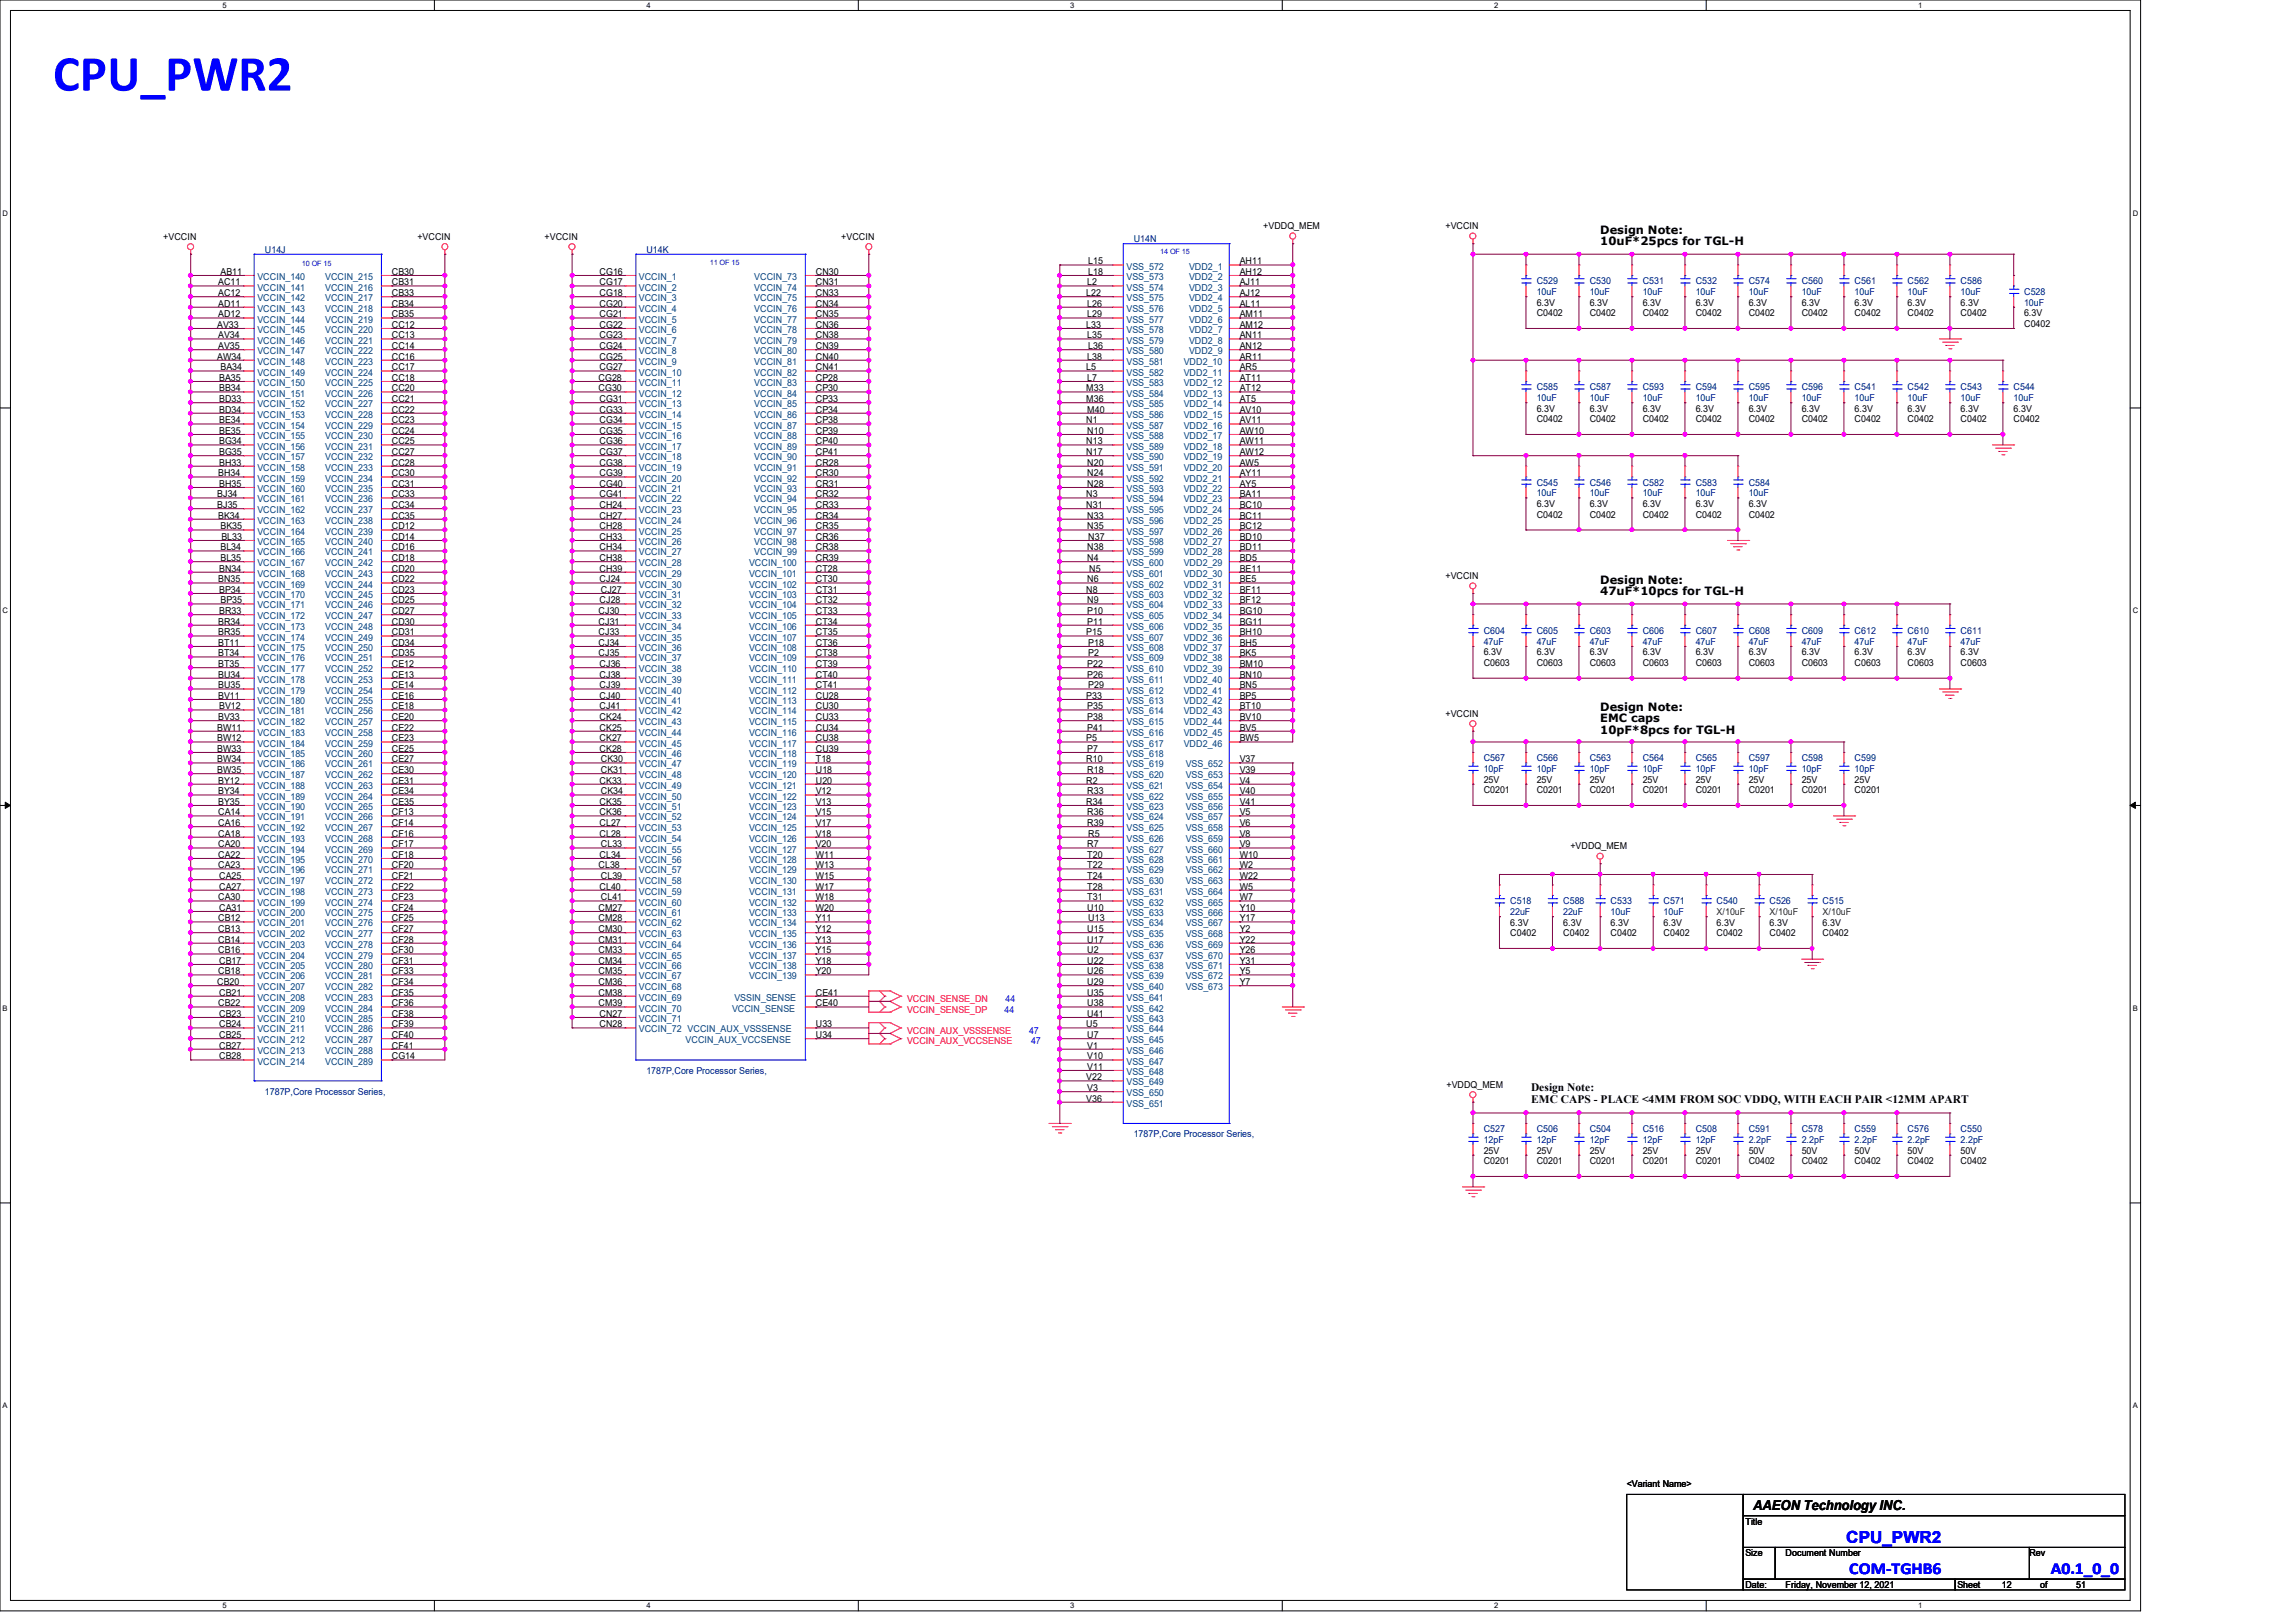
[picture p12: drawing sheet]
<svg xmlns="http://www.w3.org/2000/svg" width="297mm" height="210mm" viewBox="0 0 297 210" stroke-linecap="round" stroke-linejoin="round" font-family="sans-serif">
<defs><g id="words">
<text font-size="6.6" fill="#00f" x="6.9" y="11.7">CPU_PWR2</text>
<g font-size="2.2" fill="#00f">
<text x="238.9" y="199.6">CPU_PWR2</text>
<text x="239.3" y="203.7">COM-TGHB6</text>
<text x="265.4" y="203.7">A0.1_0_0</text>
</g>
<text font-size="1.8" x="226.9" y="195.4">AAEON Technology INC.</text>
<g font-size="1.5">
<text x="207.1" y="30.3">Design Note:</text>
<text x="207.1" y="31.8">10uF*25pcs for TGL-H</text>
<text x="207.1" y="75.5">Design Note:</text>
<text x="207.1" y="77">47uF*10pcs for TGL-H</text>
<text x="207.1" y="92">Design Note:</text>
<text x="207.1" y="93.5">EMC caps</text>
<text x="207.1" y="95">10pF*8pcs for TGL-H</text>
<text x="198.2" y="141.2">Design Note:</text>
<text x="198.2" y="142.7">EMC CAPS - PLACE &lt;4MM FROM SOC VDDQ, WITH EACH PAIR &lt;12MM APART</text>
</g>
<g font-size="1.2">
<text x="163.5" y="29.7">+VDDQ_MEM</text>
<text x="187.1" y="29.7">+VCCIN</text>
<text x="21.1" y="31">+VCCIN</text>
<text x="28.5" y="35.6">AB11</text>
<text x="50.7" y="35.6">CB30</text>
<text x="54" y="31">+VCCIN</text>
<text x="70.5" y="31">+VCCIN</text>
<text x="77.6" y="35.6">CG16</text>
<text x="105.6" y="35.6">CN30</text>
<text x="108.9" y="31">+VCCIN</text>
<text x="140.8" y="34.2">L15</text>
<text x="140.8" y="35.6">L18</text>
<text x="160.4" y="34.2">AH11</text>
<text x="160.4" y="35.6">AH12</text>
<text x="28.2" y="41">AD12</text>
<text x="28.2" y="39.7">AD11</text>
<text x="28.2" y="38.3">AC12</text>
<text x="28.2" y="36.9">AC11</text>
<text x="50.7" y="41">CB35</text>
<text x="50.7" y="39.7">CB34</text>
<text x="50.7" y="38.3">CB33</text>
<text x="50.7" y="36.9">CB31</text>
<text x="77.6" y="41">CG21</text>
<text x="77.6" y="39.7">CG20</text>
<text x="77.6" y="38.3">CG18</text>
<text x="77.6" y="36.9">CG17</text>
<text x="105.6" y="41">CN35</text>
<text x="105.6" y="39.7">CN34</text>
<text x="105.6" y="38.3">CN33</text>
<text x="105.6" y="36.9">CN31</text>
<text x="140.6" y="38.3">L22</text>
<text x="140.7" y="39.7">L26</text>
<text x="140.7" y="41">L29</text>
<text x="140.7" y="36.9">L2</text>
<text x="160.4" y="38.3">AJ12</text>
<text x="160.4" y="39.7">AL11</text>
<text x="160.4" y="41">AM11</text>
<text x="160.4" y="36.9">AJ11</text>
<text x="198.9" y="39.5">6.3V</text>
<text x="198.9" y="40.9">C0402</text>
<text x="205.7" y="39.5">6.3V</text>
<text x="205.7" y="40.9">C0402</text>
<text x="212.6" y="39.5">6.3V</text>
<text x="212.6" y="40.9">C0402</text>
<text x="219.5" y="39.5">6.3V</text>
<text x="219.5" y="40.9">C0402</text>
<text x="226.3" y="39.5">6.3V</text>
<text x="226.3" y="40.9">C0402</text>
<text x="233.2" y="39.5">6.3V</text>
<text x="233.2" y="40.9">C0402</text>
<text x="240" y="39.5">6.3V</text>
<text x="240" y="40.9">C0402</text>
<text x="246.9" y="39.5">6.3V</text>
<text x="246.9" y="40.9">C0402</text>
<text x="253.7" y="39.5">6.3V</text>
<text x="253.7" y="40.9">C0402</text>
<text x="262" y="40.9">6.3V</text>
<text x="28.1" y="46.5">AW34</text>
<text x="28.1" y="42.4">AV33</text>
<text x="28.2" y="45.2">AV35</text>
<text x="28.2" y="43.8">AV34</text>
<text x="28.5" y="47.9">BA34</text>
<text x="50.7" y="47.9">CC17</text>
<text x="50.7" y="46.5">CC16</text>
<text x="50.7" y="45.2">CC14</text>
<text x="50.7" y="43.8">CC13</text>
<text x="50.7" y="42.4">CC12</text>
<text x="77.6" y="47.9">CG27</text>
<text x="77.6" y="46.5">CG25</text>
<text x="77.6" y="45.2">CG24</text>
<text x="77.6" y="43.8">CG23</text>
<text x="77.6" y="42.4">CG22</text>
<text x="105.6" y="47.9">CN41</text>
<text x="105.6" y="46.5">CN40</text>
<text x="105.6" y="45.2">CN39</text>
<text x="105.6" y="43.8">CN38</text>
<text x="105.6" y="42.4">CN36</text>
<text x="140.6" y="42.4">L33</text>
<text x="140.6" y="47.9">L5</text>
<text x="140.7" y="43.8">L35</text>
<text x="140.7" y="46.5">L38</text>
<text x="140.8" y="45.2">L36</text>
<text x="160.4" y="43.8">AN11</text>
<text x="160.4" y="45.2">AN12</text>
<text x="160.4" y="47.9">AR5</text>
<text x="160.4" y="46.5">AR11</text>
<text x="160.4" y="42.4">AM12</text>
<text x="262" y="42.3">C0402</text>
<text x="28.4" y="53.4">BD34</text>
<text x="28.4" y="52">BD33</text>
<text x="28.4" y="50.6">BB34</text>
<text x="28.4" y="49.3">BA35</text>
<text x="50.7" y="53.4">CC22</text>
<text x="50.7" y="52">CC21</text>
<text x="50.7" y="50.6">CC20</text>
<text x="50.7" y="49.3">CC18</text>
<text x="77.5" y="50.6">CG30</text>
<text x="77.5" y="49.3">CG28</text>
<text x="77.6" y="53.4">CG33</text>
<text x="77.6" y="52">CG31</text>
<text x="105.6" y="53.4">CP34</text>
<text x="105.6" y="52">CP33</text>
<text x="105.6" y="50.6">CP30</text>
<text x="105.6" y="49.3">CP28</text>
<text x="140.6" y="52">M36</text>
<text x="140.6" y="50.6">M33</text>
<text x="140.7" y="53.4">M40</text>
<text x="140.7" y="49.3">L7</text>
<text x="160.4" y="53.4">AV10</text>
<text x="160.4" y="52">AT5</text>
<text x="160.4" y="50.6">AT12</text>
<text x="160.4" y="49.3">AT11</text>
<text x="198.9" y="53.3">6.3V</text>
<text x="205.7" y="53.3">6.3V</text>
<text x="212.6" y="53.3">6.3V</text>
<text x="219.5" y="53.3">6.3V</text>
<text x="226.3" y="53.3">6.3V</text>
<text x="233.2" y="53.3">6.3V</text>
<text x="240" y="53.3">6.3V</text>
<text x="246.9" y="53.3">6.3V</text>
<text x="253.7" y="53.3">6.3V</text>
<text x="260.6" y="53.3">6.3V</text>
<text x="28.4" y="58.9">BG35</text>
<text x="28.4" y="57.5">BG34</text>
<text x="28.4" y="56.1">BE35</text>
<text x="28.4" y="54.7">BE34</text>
<text x="50.7" y="58.9">CC27</text>
<text x="50.7" y="57.5">CC25</text>
<text x="50.7" y="56.1">CC24</text>
<text x="50.7" y="54.7">CC23</text>
<text x="77.6" y="58.9">CG37</text>
<text x="77.6" y="57.5">CG36</text>
<text x="77.6" y="56.1">CG35</text>
<text x="77.6" y="54.7">CG34</text>
<text x="105.6" y="58.9">CP41</text>
<text x="105.6" y="57.5">CP40</text>
<text x="105.6" y="56.1">CP39</text>
<text x="105.6" y="54.7">CP38</text>
<text x="140.6" y="54.7">N1</text>
<text x="140.6" y="58.9">N17</text>
<text x="140.6" y="57.5">N13</text>
<text x="140.7" y="56.1">N10</text>
<text x="160.4" y="54.7">AV11</text>
<text x="160.4" y="58.9">AW12</text>
<text x="160.4" y="57.5">AW11</text>
<text x="160.4" y="56.1">AW10</text>
<text x="198.9" y="54.6">C0402</text>
<text x="205.7" y="54.6">C0402</text>
<text x="212.6" y="54.6">C0402</text>
<text x="219.5" y="54.6">C0402</text>
<text x="226.3" y="54.6">C0402</text>
<text x="233.2" y="54.6">C0402</text>
<text x="240" y="54.6">C0402</text>
<text x="246.9" y="54.6">C0402</text>
<text x="253.7" y="54.6">C0402</text>
<text x="260.6" y="54.6">C0402</text>
<text x="28.1" y="65.7">BJ35</text>
<text x="28.1" y="64.3">BJ34</text>
<text x="28.2" y="61.6">BH34</text>
<text x="28.4" y="63">BH35</text>
<text x="28.4" y="60.2">BH33</text>
<text x="50.7" y="65.7">CC34</text>
<text x="50.7" y="64.3">CC33</text>
<text x="50.7" y="63">CC31</text>
<text x="50.7" y="61.6">CC30</text>
<text x="50.7" y="60.2">CC28</text>
<text x="77.6" y="65.7">CH24</text>
<text x="77.6" y="64.3">CG41</text>
<text x="77.6" y="63">CG40</text>
<text x="77.6" y="61.6">CG39</text>
<text x="77.6" y="60.2">CG38</text>
<text x="105.6" y="65.7">CR33</text>
<text x="105.6" y="64.3">CR32</text>
<text x="105.6" y="63">CR31</text>
<text x="105.6" y="61.6">CR30</text>
<text x="105.6" y="60.2">CR28</text>
<text x="140.6" y="64.3">N3</text>
<text x="140.6" y="65.7">N31</text>
<text x="140.7" y="60.2">N20</text>
<text x="140.7" y="61.6">N24</text>
<text x="140.7" y="63">N28</text>
<text x="160.4" y="63">AY5</text>
<text x="160.4" y="64.3">BA11</text>
<text x="160.4" y="60.2">AW5</text>
<text x="160.4" y="61.6">AY11</text>
<text x="160.4" y="65.7">BC10</text>
<text x="198.9" y="65.6">6.3V</text>
<text x="205.7" y="65.6">6.3V</text>
<text x="212.6" y="65.6">6.3V</text>
<text x="219.5" y="65.6">6.3V</text>
<text x="226.3" y="65.6">6.3V</text>
<text x="28.2" y="67.1">BK34</text>
<text x="28.5" y="71.2">BL34</text>
<text x="28.5" y="68.5">BK35</text>
<text x="28.7" y="69.8">BL33</text>
<text x="50.7" y="71.2">CD16</text>
<text x="50.7" y="69.8">CD14</text>
<text x="50.7" y="68.5">CD12</text>
<text x="50.7" y="67.1">CC35</text>
<text x="77.6" y="71.2">CH34</text>
<text x="77.6" y="69.8">CH33</text>
<text x="77.6" y="68.5">CH28</text>
<text x="77.6" y="67.1">CH27</text>
<text x="105.6" y="71.2">CR38</text>
<text x="105.6" y="69.8">CR36</text>
<text x="105.6" y="68.5">CR35</text>
<text x="105.6" y="67.1">CR34</text>
<text x="140.7" y="71.2">N38</text>
<text x="140.7" y="67.1">N33</text>
<text x="140.7" y="68.5">N35</text>
<text x="140.8" y="69.8">N37</text>
<text x="160.4" y="68.5">BC12</text>
<text x="160.4" y="69.8">BD10</text>
<text x="160.4" y="67.1">BC11</text>
<text x="160.4" y="71.2">BD11</text>
<text x="198.9" y="67">C0402</text>
<text x="205.7" y="67">C0402</text>
<text x="212.6" y="67">C0402</text>
<text x="219.5" y="67">C0402</text>
<text x="226.3" y="67">C0402</text>
<text x="28.2" y="75.3">BN35</text>
<text x="28.4" y="76.7">BP34</text>
<text x="28.4" y="74">BN34</text>
<text x="28.5" y="72.6">BL35</text>
<text x="50.7" y="76.7">CD23</text>
<text x="50.7" y="75.3">CD22</text>
<text x="50.7" y="74">CD20</text>
<text x="50.7" y="72.6">CD18</text>
<text x="77.6" y="75.3">CJ24</text>
<text x="77.6" y="74">CH39</text>
<text x="77.6" y="72.6">CH38</text>
<text x="77.8" y="76.7">CJ27</text>
<text x="105.6" y="76.7">CT31</text>
<text x="105.6" y="75.3">CT30</text>
<text x="105.6" y="74">CT28</text>
<text x="105.6" y="72.6">CR39</text>
<text x="140.6" y="76.7">N8</text>
<text x="140.7" y="72.6">N4</text>
<text x="140.7" y="75.3">N6</text>
<text x="141" y="74">N5</text>
<text x="160.4" y="75.3">BE5</text>
<text x="160.4" y="74">BE11</text>
<text x="160.4" y="76.7">BF11</text>
<text x="160.4" y="72.6">BD5</text>
<text x="187.1" y="74.9">+VCCIN</text>
<text x="28.2" y="83.6">BT11</text>
<text x="28.2" y="82.2">BR35</text>
<text x="28.2" y="80.8">BR34</text>
<text x="28.4" y="79.5">BR33</text>
<text x="28.5" y="78.1">BP35</text>
<text x="50.7" y="83.6">CD34</text>
<text x="50.7" y="82.2">CD31</text>
<text x="50.7" y="80.8">CD30</text>
<text x="50.7" y="79.5">CD27</text>
<text x="50.7" y="78.1">CD25</text>
<text x="77.5" y="83.6">CJ34</text>
<text x="77.5" y="82.2">CJ33</text>
<text x="77.5" y="80.8">CJ31</text>
<text x="77.5" y="79.5">CJ30</text>
<text x="77.6" y="78.1">CJ28</text>
<text x="105.6" y="83.6">CT36</text>
<text x="105.6" y="82.2">CT35</text>
<text x="105.6" y="80.8">CT34</text>
<text x="105.6" y="79.5">CT33</text>
<text x="105.6" y="78.1">CT32</text>
<text x="140.6" y="82.2">P15</text>
<text x="140.7" y="78.1">N9</text>
<text x="140.7" y="79.5">P10</text>
<text x="140.7" y="80.8">P11</text>
<text x="140.8" y="83.6">P18</text>
<text x="160.4" y="82.2">BH10</text>
<text x="160.4" y="78.1">BF12</text>
<text x="160.4" y="80.8">BG11</text>
<text x="160.4" y="79.5">BG10</text>
<text x="160.4" y="83.6">BH5</text>
<text x="28.2" y="89">BU35</text>
<text x="28.2" y="87.7">BU34</text>
<text x="28.2" y="86.3">BT35</text>
<text x="28.2" y="84.9">BT34</text>
<text x="50.7" y="89">CE14</text>
<text x="50.7" y="87.7">CE13</text>
<text x="50.7" y="86.3">CE12</text>
<text x="50.7" y="84.9">CD35</text>
<text x="77.5" y="84.9">CJ35</text>
<text x="77.6" y="89">CJ39</text>
<text x="77.6" y="87.7">CJ38</text>
<text x="77.6" y="86.3">CJ36</text>
<text x="105.6" y="89">CT41</text>
<text x="105.6" y="87.7">CT40</text>
<text x="105.6" y="86.3">CT39</text>
<text x="105.6" y="84.9">CT38</text>
<text x="140.7" y="87.7">P26</text>
<text x="140.7" y="86.3">P22</text>
<text x="140.8" y="84.9">P2</text>
<text x="140.8" y="89">P29</text>
<text x="160.4" y="86.3">BM10</text>
<text x="160.4" y="84.9">BK5</text>
<text x="160.4" y="87.7">BN10</text>
<text x="160.4" y="89">BN5</text>
<text x="192" y="84.8">6.3V</text>
<text x="192" y="86.1">C0603</text>
<text x="198.9" y="84.8">6.3V</text>
<text x="198.9" y="86.1">C0603</text>
<text x="205.7" y="84.8">6.3V</text>
<text x="205.7" y="86.1">C0603</text>
<text x="212.6" y="84.8">6.3V</text>
<text x="212.6" y="86.1">C0603</text>
<text x="219.5" y="84.8">6.3V</text>
<text x="219.5" y="86.1">C0603</text>
<text x="226.3" y="84.8">6.3V</text>
<text x="226.3" y="86.1">C0603</text>
<text x="233.2" y="84.8">6.3V</text>
<text x="233.2" y="86.1">C0603</text>
<text x="240" y="84.8">6.3V</text>
<text x="240" y="86.1">C0603</text>
<text x="246.9" y="84.8">6.3V</text>
<text x="246.9" y="86.1">C0603</text>
<text x="253.7" y="84.8">6.3V</text>
<text x="253.7" y="86.1">C0603</text>
<text x="28.1" y="95.9">BW12</text>
<text x="28.1" y="94.5">BW11</text>
<text x="28.2" y="93.2">BV33</text>
<text x="28.2" y="90.4">BV11</text>
<text x="28.4" y="91.8">BV12</text>
<text x="50.7" y="95.9">CE23</text>
<text x="50.7" y="94.5">CE22</text>
<text x="50.7" y="93.2">CE20</text>
<text x="50.7" y="91.8">CE18</text>
<text x="50.7" y="90.4">CE16</text>
<text x="77.6" y="95.9">CK27</text>
<text x="77.6" y="94.5">CK25</text>
<text x="77.6" y="93.2">CK24</text>
<text x="77.6" y="91.8">CJ41</text>
<text x="77.6" y="90.4">CJ40</text>
<text x="105.6" y="95.9">CU38</text>
<text x="105.6" y="94.5">CU34</text>
<text x="105.6" y="93.2">CU33</text>
<text x="105.6" y="91.8">CU30</text>
<text x="105.6" y="90.4">CU28</text>
<text x="140.6" y="95.9">P5</text>
<text x="140.6" y="90.4">P33</text>
<text x="140.7" y="94.5">P41</text>
<text x="140.7" y="93.2">P38</text>
<text x="140.7" y="91.8">P35</text>
<text x="160.4" y="93.2">BV10</text>
<text x="160.4" y="94.5">BV5</text>
<text x="160.4" y="95.9">BW5</text>
<text x="160.4" y="90.4">BP5</text>
<text x="160.4" y="91.8">BT10</text>
<text x="187.1" y="92.8">+VCCIN</text>
<text x="28.1" y="100">BW35</text>
<text x="28.1" y="98.6">BW34</text>
<text x="28.1" y="97.3">BW33</text>
<text x="28.2" y="101.4">BY12</text>
<text x="50.7" y="101.4">CE31</text>
<text x="50.7" y="100">CE30</text>
<text x="50.7" y="98.6">CE27</text>
<text x="50.7" y="97.3">CE25</text>
<text x="77.6" y="101.4">CK33</text>
<text x="77.6" y="97.3">CK28</text>
<text x="77.8" y="100">CK31</text>
<text x="77.8" y="98.6">CK30</text>
<text x="105.6" y="101.4">U20</text>
<text x="105.6" y="100">U18</text>
<text x="105.6" y="98.6">T18</text>
<text x="105.6" y="97.3">CU39</text>
<text x="140.6" y="98.6">R10</text>
<text x="140.6" y="101.4">R2</text>
<text x="140.7" y="100">R18</text>
<text x="140.7" y="97.3">P7</text>
<text x="160.4" y="98.6">V37</text>
<text x="160.4" y="100">V39</text>
<text x="160.4" y="101.4">V4</text>
<text x="192" y="101.3">25V</text>
<text x="198.9" y="101.3">25V</text>
<text x="205.7" y="101.3">25V</text>
<text x="212.6" y="101.3">25V</text>
<text x="219.5" y="101.3">25V</text>
<text x="226.3" y="101.3">25V</text>
<text x="233.2" y="101.3">25V</text>
<text x="240" y="101.3">25V</text>
<text x="28.2" y="106.9">CA16</text>
<text x="28.2" y="105.5">CA14</text>
<text x="28.2" y="104.1">BY35</text>
<text x="28.2" y="102.7">BY34</text>
<text x="50.7" y="106.9">CF14</text>
<text x="50.7" y="105.5">CF13</text>
<text x="50.7" y="104.1">CE35</text>
<text x="50.7" y="102.7">CE34</text>
<text x="77.6" y="106.9">CL27</text>
<text x="77.6" y="105.5">CK36</text>
<text x="77.6" y="104.1">CK35</text>
<text x="77.8" y="102.7">CK34</text>
<text x="105.6" y="106.9">V17</text>
<text x="105.6" y="105.5">V15</text>
<text x="105.6" y="104.1">V13</text>
<text x="105.6" y="102.7">V12</text>
<text x="140.6" y="104.1">R34</text>
<text x="140.7" y="102.7">R33</text>
<text x="140.7" y="105.5">R36</text>
<text x="140.7" y="106.9">R39</text>
<text x="160.4" y="102.7">V40</text>
<text x="160.4" y="104.1">V41</text>
<text x="160.4" y="105.5">V5</text>
<text x="160.4" y="106.9">V6</text>
<text x="192" y="102.6">C0201</text>
<text x="198.9" y="102.6">C0201</text>
<text x="205.7" y="102.6">C0201</text>
<text x="212.6" y="102.6">C0201</text>
<text x="219.5" y="102.6">C0201</text>
<text x="226.3" y="102.6">C0201</text>
<text x="233.2" y="102.6">C0201</text>
<text x="240" y="102.6">C0201</text>
<text x="28.2" y="112.4">CA23</text>
<text x="28.2" y="111">CA22</text>
<text x="28.2" y="109.6">CA20</text>
<text x="28.2" y="108.2">CA18</text>
<text x="28.4" y="113.7">CA25</text>
<text x="50.7" y="113.7">CF21</text>
<text x="50.7" y="112.4">CF20</text>
<text x="50.7" y="111">CF18</text>
<text x="50.7" y="109.6">CF17</text>
<text x="50.7" y="108.2">CF16</text>
<text x="77.5" y="112.4">CL38</text>
<text x="77.6" y="111">CL34</text>
<text x="77.6" y="108.2">CL28</text>
<text x="77.8" y="113.7">CL39</text>
<text x="77.8" y="109.6">CL33</text>
<text x="105.6" y="113.7">W15</text>
<text x="105.6" y="112.4">W13</text>
<text x="105.6" y="111">W11</text>
<text x="105.6" y="109.6">V20</text>
<text x="105.6" y="108.2">V18</text>
<text x="140.7" y="113.7">T24</text>
<text x="140.7" y="109.6">R7</text>
<text x="140.7" y="111">T20</text>
<text x="140.7" y="112.4">T22</text>
<text x="140.8" y="108.2">R5</text>
<text x="160.4" y="108.2">V8</text>
<text x="160.4" y="109.6">V9</text>
<text x="160.4" y="111">W10</text>
<text x="160.4" y="112.4">W2</text>
<text x="160.4" y="113.7">W22</text>
<text x="203.2" y="109.9">+VDDQ_MEM</text>
<text x="28.2" y="119.2">CB12</text>
<text x="28.2" y="116.5">CA30</text>
<text x="28.4" y="117.9">CA31</text>
<text x="28.4" y="115.1">CA27</text>
<text x="50.7" y="119.2">CF25</text>
<text x="50.7" y="117.9">CF24</text>
<text x="50.7" y="116.5">CF23</text>
<text x="50.7" y="115.1">CF22</text>
<text x="77.5" y="119.2">CM28</text>
<text x="77.5" y="117.9">CM27</text>
<text x="77.6" y="115.1">CL40</text>
<text x="77.8" y="116.5">CL41</text>
<text x="105.6" y="119.2">Y11</text>
<text x="105.6" y="117.9">W20</text>
<text x="105.6" y="116.5">W18</text>
<text x="105.6" y="115.1">W17</text>
<text x="140.7" y="115.1">T28</text>
<text x="140.7" y="117.9">U10</text>
<text x="140.7" y="116.5">T31</text>
<text x="140.8" y="119.2">U13</text>
<text x="160.4" y="115.1">W5</text>
<text x="160.4" y="116.5">W7</text>
<text x="160.4" y="117.9">Y10</text>
<text x="160.4" y="119.2">Y17</text>
<text x="195.4" y="119.8">6.3V</text>
<text x="202.3" y="119.8">6.3V</text>
<text x="208.4" y="119.8">6.3V</text>
<text x="215.3" y="119.8">6.3V</text>
<text x="222.2" y="119.8">6.3V</text>
<text x="229" y="119.8">6.3V</text>
<text x="235.9" y="119.8">6.3V</text>
<text x="28.2" y="123.3">CB16</text>
<text x="28.2" y="122">CB14</text>
<text x="28.2" y="120.6">CB13</text>
<text x="28.4" y="124.7">CB17</text>
<text x="50.7" y="124.7">CF31</text>
<text x="50.7" y="123.3">CF30</text>
<text x="50.7" y="122">CF28</text>
<text x="50.7" y="120.6">CF27</text>
<text x="77.5" y="124.7">CM34</text>
<text x="77.5" y="123.3">CM33</text>
<text x="77.5" y="122">CM31</text>
<text x="77.5" y="120.6">CM30</text>
<text x="105.6" y="124.7">Y18</text>
<text x="105.6" y="123.3">Y15</text>
<text x="105.6" y="122">Y13</text>
<text x="105.6" y="120.6">Y12</text>
<text x="140.7" y="122">U17</text>
<text x="140.7" y="124.7">U22</text>
<text x="140.7" y="120.6">U15</text>
<text x="140.7" y="123.3">U2</text>
<text x="160.4" y="120.6">Y2</text>
<text x="160.4" y="122">Y22</text>
<text x="160.4" y="123.3">Y26</text>
<text x="160.4" y="124.7">Y31</text>
<text x="195.4" y="121.2">C0402</text>
<text x="202.3" y="121.2">C0402</text>
<text x="208.4" y="121.2">C0402</text>
<text x="215.3" y="121.2">C0402</text>
<text x="222.2" y="121.2">C0402</text>
<text x="229" y="121.2">C0402</text>
<text x="235.9" y="121.2">C0402</text>
<text x="28.1" y="127.5">CB20</text>
<text x="28.2" y="130.2">CB22</text>
<text x="28.2" y="126.1">CB18</text>
<text x="28.4" y="131.6">CB23</text>
<text x="28.4" y="128.8">CB21</text>
<text x="50.7" y="131.6">CF38</text>
<text x="50.7" y="130.2">CF36</text>
<text x="50.7" y="128.8">CF35</text>
<text x="50.7" y="127.5">CF34</text>
<text x="50.7" y="126.1">CF33</text>
<text x="77.5" y="130.2">CM39</text>
<text x="77.5" y="128.8">CM38</text>
<text x="77.5" y="127.5">CM36</text>
<text x="77.5" y="126.1">CM35</text>
<text x="77.6" y="131.6">CN27</text>
<text x="105.6" y="130.2">CE40</text>
<text x="105.6" y="126.1">Y20</text>
<text x="105.6" y="128.8">CE41</text>
<text x="140.7" y="126.1">U26</text>
<text x="140.7" y="127.5">U29</text>
<text x="140.7" y="128.8">U35</text>
<text x="140.7" y="130.2">U38</text>
<text x="140.7" y="131.6">U41</text>
<text x="160.4" y="126.1">Y5</text>
<text x="160.4" y="127.5">Y7</text>
<text x="28.4" y="137">CB28</text>
<text x="28.4" y="135.7">CB27</text>
<text x="28.4" y="134.3">CB25</text>
<text x="28.4" y="132.9">CB24</text>
<text x="50.7" y="135.7">CF41</text>
<text x="50.7" y="134.3">CF40</text>
<text x="50.7" y="132.9">CF39</text>
<text x="50.7" y="137">CG14</text>
<text x="77.6" y="132.9">CN28</text>
<text x="105.6" y="134.3">U34</text>
<text x="105.6" y="132.9">U33</text>
<text x="140.6" y="132.9">U5</text>
<text x="140.7" y="134.3">U7</text>
<text x="140.7" y="135.7">V1</text>
<text x="140.7" y="137">V10</text>
<text x="140.6" y="139.8">V22</text>
<text x="140.6" y="142.5">V36</text>
<text x="140.7" y="138.4">V11</text>
<text x="140.7" y="141.2">V3</text>
<text x="187.2" y="140.8">+VDDQ_MEM</text>
<text x="192" y="149.3">25V</text>
<text x="198.9" y="149.3">25V</text>
<text x="205.7" y="149.3">25V</text>
<text x="212.6" y="149.3">25V</text>
<text x="219.5" y="149.3">25V</text>
<text x="226.3" y="149.3">50V</text>
<text x="233.2" y="149.3">50V</text>
<text x="240" y="149.3">50V</text>
<text x="246.9" y="149.3">50V</text>
<text x="253.7" y="149.3">50V</text>
<text x="192" y="150.6">C0201</text>
<text x="198.9" y="150.6">C0201</text>
<text x="205.7" y="150.6">C0201</text>
<text x="212.6" y="150.6">C0201</text>
<text x="219.5" y="150.6">C0201</text>
<text x="226.3" y="150.6">C0402</text>
<text x="233.2" y="150.6">C0402</text>
<text x="240" y="150.6">C0402</text>
<text x="246.9" y="150.6">C0402</text>
<text x="253.7" y="150.6">C0402</text>
<text x="210.5" y="192.4">&lt;Variant Name&gt;</text>
<text x="225.9" y="197.3">Title</text>
<text x="225.9" y="201.4">Size</text>
<text x="231.1" y="201.4">Document Number</text>
<text x="262.6" y="201.4">Rev</text>
<text x="225.9" y="205.5">Date:</text>
<text x="231.1" y="205.5">Friday, November 12, 2021</text>
<text x="253.3" y="205.5">Sheet</text>
<text x="259.1" y="205.5">12</text>
<text x="264" y="205.5">of</text>
<text x="268.7" y="205.5">51</text>
</g>
<g font-size="1.2" fill="#000080">
<text x="34.3" y="32.7">U14J</text>
<text x="83.6" y="32.7">U14K</text>
<text x="146.7" y="31.3">U14N</text>
<text x="198.9" y="36.8">C529</text>
<text x="198.9" y="38.1">10uF</text>
<text x="205.7" y="36.8">C530</text>
<text x="205.7" y="38.1">10uF</text>
<text x="212.6" y="36.8">C531</text>
<text x="212.6" y="38.1">10uF</text>
<text x="219.5" y="36.8">C532</text>
<text x="219.5" y="38.1">10uF</text>
<text x="226.3" y="36.8">C574</text>
<text x="226.3" y="38.1">10uF</text>
<text x="233.2" y="36.8">C560</text>
<text x="233.2" y="38.1">10uF</text>
<text x="240" y="36.8">C561</text>
<text x="240" y="38.1">10uF</text>
<text x="246.9" y="36.8">C562</text>
<text x="246.9" y="38.1">10uF</text>
<text x="253.7" y="36.8">C586</text>
<text x="253.7" y="38.1">10uF</text>
<text x="262" y="38.1">C528</text>
<text x="262" y="39.5">10uF</text>
<text x="198.9" y="50.5">C585</text>
<text x="198.9" y="51.9">10uF</text>
<text x="205.7" y="50.5">C587</text>
<text x="205.7" y="51.9">10uF</text>
<text x="212.6" y="50.5">C593</text>
<text x="212.6" y="51.9">10uF</text>
<text x="219.5" y="50.5">C594</text>
<text x="219.5" y="51.9">10uF</text>
<text x="226.3" y="50.5">C595</text>
<text x="226.3" y="51.9">10uF</text>
<text x="233.2" y="50.5">C596</text>
<text x="233.2" y="51.9">10uF</text>
<text x="240" y="50.5">C541</text>
<text x="240" y="51.9">10uF</text>
<text x="246.9" y="50.5">C542</text>
<text x="246.9" y="51.9">10uF</text>
<text x="253.7" y="50.5">C543</text>
<text x="253.7" y="51.9">10uF</text>
<text x="260.6" y="50.5">C544</text>
<text x="260.6" y="51.9">10uF</text>
<text x="198.9" y="62.9">C545</text>
<text x="198.9" y="64.2">10uF</text>
<text x="205.7" y="62.9">C546</text>
<text x="205.7" y="64.2">10uF</text>
<text x="212.6" y="62.9">C582</text>
<text x="212.6" y="64.2">10uF</text>
<text x="219.5" y="62.9">C583</text>
<text x="219.5" y="64.2">10uF</text>
<text x="226.3" y="62.9">C584</text>
<text x="226.3" y="64.2">10uF</text>
<text x="192" y="82">C604</text>
<text x="192" y="83.4">47uF</text>
<text x="198.9" y="82">C605</text>
<text x="198.9" y="83.4">47uF</text>
<text x="205.7" y="82">C603</text>
<text x="205.7" y="83.4">47uF</text>
<text x="212.6" y="82">C606</text>
<text x="212.6" y="83.4">47uF</text>
<text x="219.5" y="82">C607</text>
<text x="219.5" y="83.4">47uF</text>
<text x="226.3" y="82">C608</text>
<text x="226.3" y="83.4">47uF</text>
<text x="233.2" y="82">C609</text>
<text x="233.2" y="83.4">47uF</text>
<text x="240" y="82">C612</text>
<text x="240" y="83.4">47uF</text>
<text x="246.9" y="82">C610</text>
<text x="246.9" y="83.4">47uF</text>
<text x="253.7" y="82">C611</text>
<text x="253.7" y="83.4">47uF</text>
<text x="192" y="98.5">C567</text>
<text x="192" y="99.9">10pF</text>
<text x="198.9" y="98.5">C566</text>
<text x="198.9" y="99.9">10pF</text>
<text x="205.7" y="98.5">C563</text>
<text x="205.7" y="99.9">10pF</text>
<text x="212.6" y="98.5">C564</text>
<text x="212.6" y="99.9">10pF</text>
<text x="219.5" y="98.5">C565</text>
<text x="219.5" y="99.9">10pF</text>
<text x="226.3" y="98.5">C597</text>
<text x="226.3" y="99.9">10pF</text>
<text x="233.2" y="98.5">C598</text>
<text x="233.2" y="99.9">10pF</text>
<text x="240" y="98.5">C599</text>
<text x="240" y="99.9">10pF</text>
<text x="195.4" y="117">C518</text>
<text x="195.4" y="118.4">22uF</text>
<text x="202.3" y="117">C588</text>
<text x="202.3" y="118.4">22uF</text>
<text x="208.4" y="117">C533</text>
<text x="208.4" y="118.4">10uF</text>
<text x="215.3" y="117">C571</text>
<text x="215.3" y="118.4">10uF</text>
<text x="222.2" y="117">C540</text>
<text x="229" y="117">C526</text>
<text x="235.9" y="117">C515</text>
<text x="34.3" y="141.7">1787P,Core Processor Series,</text>
<text x="83.6" y="139">1787P,Core Processor Series,</text>
<text x="146.7" y="147.2">1787P,Core Processor Series,</text>
<text x="192" y="146.5">C527</text>
<text x="192" y="147.9">12pF</text>
<text x="198.9" y="146.5">C506</text>
<text x="198.9" y="147.9">12pF</text>
<text x="205.7" y="146.5">C504</text>
<text x="205.7" y="147.9">12pF</text>
<text x="212.6" y="146.5">C516</text>
<text x="212.6" y="147.9">12pF</text>
<text x="219.5" y="146.5">C508</text>
<text x="219.5" y="147.9">12pF</text>
<text x="226.3" y="146.5">C591</text>
<text x="226.3" y="147.9">2.2pF</text>
<text x="233.2" y="146.5">C578</text>
<text x="233.2" y="147.9">2.2pF</text>
<text x="240" y="146.5">C559</text>
<text x="240" y="147.9">2.2pF</text>
<text x="246.9" y="146.5">C576</text>
<text x="246.9" y="147.9">2.2pF</text>
<text x="253.7" y="146.5">C550</text>
<text x="253.7" y="147.9">2.2pF</text>
</g>
<g font-size="1.2" fill="#004080">
<text x="145.8" y="34.9">VSS_572</text>
<text x="153.9" y="34.9">VDD2_1</text>
<text x="33.3" y="41.7">VCCIN_144</text>
<text x="33.3" y="40.3">VCCIN_143</text>
<text x="33.3" y="39">VCCIN_142</text>
<text x="33.3" y="37.6">VCCIN_141</text>
<text x="33.3" y="36.2">VCCIN_140</text>
<text x="42.1" y="41.7">VCCIN_219</text>
<text x="42.1" y="40.3">VCCIN_218</text>
<text x="42.1" y="39">VCCIN_217</text>
<text x="42.1" y="37.6">VCCIN_216</text>
<text x="42.1" y="36.2">VCCIN_215</text>
<text x="82.7" y="41.7">VCCIN_5</text>
<text x="82.7" y="40.3">VCCIN_4</text>
<text x="82.7" y="39">VCCIN_3</text>
<text x="82.7" y="37.6">VCCIN_2</text>
<text x="82.7" y="36.2">VCCIN_1</text>
<text x="97.6" y="41.7">VCCIN_77</text>
<text x="97.6" y="40.3">VCCIN_76</text>
<text x="97.6" y="39">VCCIN_75</text>
<text x="97.6" y="37.6">VCCIN_74</text>
<text x="97.6" y="36.2">VCCIN_73</text>
<text x="145.8" y="40.3">VSS_576</text>
<text x="145.8" y="41.7">VSS_577</text>
<text x="145.8" y="37.6">VSS_574</text>
<text x="145.8" y="39">VSS_575</text>
<text x="145.8" y="36.2">VSS_573</text>
<text x="153.9" y="39">VDD2_4</text>
<text x="153.9" y="40.3">VDD2_5</text>
<text x="153.9" y="41.7">VDD2_6</text>
<text x="153.9" y="36.2">VDD2_2</text>
<text x="153.9" y="37.6">VDD2_3</text>
<text x="33.3" y="47.2">VCCIN_148</text>
<text x="33.3" y="45.8">VCCIN_147</text>
<text x="33.3" y="44.4">VCCIN_146</text>
<text x="33.3" y="43.1">VCCIN_145</text>
<text x="42.1" y="47.2">VCCIN_223</text>
<text x="42.1" y="45.8">VCCIN_222</text>
<text x="42.1" y="44.4">VCCIN_221</text>
<text x="42.1" y="43.1">VCCIN_220</text>
<text x="82.7" y="47.2">VCCIN_9</text>
<text x="82.7" y="45.8">VCCIN_8</text>
<text x="82.7" y="44.4">VCCIN_7</text>
<text x="82.7" y="43.1">VCCIN_6</text>
<text x="97.6" y="47.2">VCCIN_81</text>
<text x="97.6" y="45.8">VCCIN_80</text>
<text x="97.6" y="44.4">VCCIN_79</text>
<text x="97.6" y="43.1">VCCIN_78</text>
<text x="145.8" y="43.1">VSS_578</text>
<text x="145.8" y="44.4">VSS_579</text>
<text x="145.8" y="47.2">VSS_581</text>
<text x="145.8" y="45.8">VSS_580</text>
<text x="153.2" y="47.2">VDD2_10</text>
<text x="153.9" y="44.4">VDD2_8</text>
<text x="153.9" y="45.8">VDD2_9</text>
<text x="153.9" y="43.1">VDD2_7</text>
<text x="33.3" y="52.7">VCCIN_152</text>
<text x="33.3" y="51.3">VCCIN_151</text>
<text x="33.3" y="50">VCCIN_150</text>
<text x="33.3" y="48.6">VCCIN_149</text>
<text x="42.1" y="52.7">VCCIN_227</text>
<text x="42.1" y="51.3">VCCIN_226</text>
<text x="42.1" y="50">VCCIN_225</text>
<text x="42.1" y="48.6">VCCIN_224</text>
<text x="82.7" y="52.7">VCCIN_13</text>
<text x="82.7" y="51.3">VCCIN_12</text>
<text x="82.7" y="50">VCCIN_11</text>
<text x="82.7" y="48.6">VCCIN_10</text>
<text x="97.6" y="52.7">VCCIN_85</text>
<text x="97.6" y="51.3">VCCIN_84</text>
<text x="97.6" y="50">VCCIN_83</text>
<text x="97.6" y="48.6">VCCIN_82</text>
<text x="145.8" y="52.7">VSS_585</text>
<text x="145.8" y="51.3">VSS_584</text>
<text x="145.8" y="50">VSS_583</text>
<text x="145.8" y="48.6">VSS_582</text>
<text x="153.2" y="52.7">VDD2_14</text>
<text x="153.2" y="51.3">VDD2_13</text>
<text x="153.2" y="50">VDD2_12</text>
<text x="153.2" y="48.6">VDD2_11</text>
<text x="33.3" y="59.6">VCCIN_157</text>
<text x="33.3" y="58.2">VCCIN_156</text>
<text x="33.3" y="56.8">VCCIN_155</text>
<text x="33.3" y="55.5">VCCIN_154</text>
<text x="33.3" y="54.1">VCCIN_153</text>
<text x="42.1" y="59.6">VCCIN_232</text>
<text x="42.1" y="58.2">VCCIN_231</text>
<text x="42.1" y="56.8">VCCIN_230</text>
<text x="42.1" y="55.5">VCCIN_229</text>
<text x="42.1" y="54.1">VCCIN_228</text>
<text x="82.7" y="59.6">VCCIN_18</text>
<text x="82.7" y="58.2">VCCIN_17</text>
<text x="82.7" y="56.8">VCCIN_16</text>
<text x="82.7" y="55.5">VCCIN_15</text>
<text x="82.7" y="54.1">VCCIN_14</text>
<text x="97.6" y="59.6">VCCIN_90</text>
<text x="97.6" y="58.2">VCCIN_89</text>
<text x="97.6" y="56.8">VCCIN_88</text>
<text x="97.6" y="55.5">VCCIN_87</text>
<text x="97.6" y="54.1">VCCIN_86</text>
<text x="145.8" y="55.5">VSS_587</text>
<text x="145.8" y="54.1">VSS_586</text>
<text x="145.8" y="59.6">VSS_590</text>
<text x="145.8" y="58.2">VSS_589</text>
<text x="145.8" y="56.8">VSS_588</text>
<text x="153.2" y="55.5">VDD2_16</text>
<text x="153.2" y="54.1">VDD2_15</text>
<text x="153.2" y="59.6">VDD2_19</text>
<text x="153.2" y="58.2">VDD2_18</text>
<text x="153.2" y="56.8">VDD2_17</text>
<text x="33.3" y="65">VCCIN_161</text>
<text x="33.3" y="63.7">VCCIN_160</text>
<text x="33.3" y="62.3">VCCIN_159</text>
<text x="33.3" y="60.9">VCCIN_158</text>
<text x="42.1" y="65">VCCIN_236</text>
<text x="42.1" y="63.7">VCCIN_235</text>
<text x="42.1" y="62.3">VCCIN_234</text>
<text x="42.1" y="60.9">VCCIN_233</text>
<text x="82.7" y="65">VCCIN_22</text>
<text x="82.7" y="63.7">VCCIN_21</text>
<text x="82.7" y="62.3">VCCIN_20</text>
<text x="82.7" y="60.9">VCCIN_19</text>
<text x="97.6" y="65">VCCIN_94</text>
<text x="97.6" y="63.7">VCCIN_93</text>
<text x="97.6" y="62.3">VCCIN_92</text>
<text x="97.6" y="60.9">VCCIN_91</text>
<text x="145.8" y="65">VSS_594</text>
<text x="145.8" y="60.9">VSS_591</text>
<text x="145.8" y="62.3">VSS_592</text>
<text x="145.8" y="63.7">VSS_593</text>
<text x="153.2" y="63.7">VDD2_22</text>
<text x="153.2" y="65">VDD2_23</text>
<text x="153.2" y="60.9">VDD2_20</text>
<text x="153.2" y="62.3">VDD2_21</text>
<text x="33.3" y="71.9">VCCIN_166</text>
<text x="33.3" y="70.5">VCCIN_165</text>
<text x="33.3" y="69.2">VCCIN_164</text>
<text x="33.3" y="67.8">VCCIN_163</text>
<text x="33.3" y="66.4">VCCIN_162</text>
<text x="42.1" y="71.9">VCCIN_241</text>
<text x="42.1" y="70.5">VCCIN_240</text>
<text x="42.1" y="69.2">VCCIN_239</text>
<text x="42.1" y="67.8">VCCIN_238</text>
<text x="42.1" y="66.4">VCCIN_237</text>
<text x="82.7" y="71.9">VCCIN_27</text>
<text x="82.7" y="70.5">VCCIN_26</text>
<text x="82.7" y="69.2">VCCIN_25</text>
<text x="82.7" y="67.8">VCCIN_24</text>
<text x="82.7" y="66.4">VCCIN_23</text>
<text x="97.6" y="71.9">VCCIN_99</text>
<text x="97.6" y="70.5">VCCIN_98</text>
<text x="97.6" y="69.2">VCCIN_97</text>
<text x="97.6" y="67.8">VCCIN_96</text>
<text x="97.6" y="66.4">VCCIN_95</text>
<text x="145.8" y="70.5">VSS_598</text>
<text x="145.8" y="71.9">VSS_599</text>
<text x="145.8" y="66.4">VSS_595</text>
<text x="145.8" y="67.8">VSS_596</text>
<text x="145.8" y="69.2">VSS_597</text>
<text x="153.2" y="69.2">VDD2_26</text>
<text x="153.2" y="70.5">VDD2_27</text>
<text x="153.2" y="66.4">VDD2_24</text>
<text x="153.2" y="67.8">VDD2_25</text>
<text x="153.2" y="71.9">VDD2_28</text>
<text x="33.3" y="77.4">VCCIN_170</text>
<text x="33.3" y="76">VCCIN_169</text>
<text x="33.3" y="74.6">VCCIN_168</text>
<text x="33.3" y="73.3">VCCIN_167</text>
<text x="42.1" y="77.4">VCCIN_245</text>
<text x="42.1" y="76">VCCIN_244</text>
<text x="42.1" y="74.6">VCCIN_243</text>
<text x="42.1" y="73.3">VCCIN_242</text>
<text x="82.7" y="77.4">VCCIN_31</text>
<text x="82.7" y="76">VCCIN_30</text>
<text x="82.7" y="74.6">VCCIN_29</text>
<text x="82.7" y="73.3">VCCIN_28</text>
<text x="96.9" y="77.4">VCCIN_103</text>
<text x="96.9" y="76">VCCIN_102</text>
<text x="96.9" y="74.6">VCCIN_101</text>
<text x="96.9" y="73.3">VCCIN_100</text>
<text x="145.8" y="77.4">VSS_603</text>
<text x="145.8" y="73.3">VSS_600</text>
<text x="145.8" y="74.6">VSS_601</text>
<text x="145.8" y="76">VSS_602</text>
<text x="153.2" y="76">VDD2_31</text>
<text x="153.2" y="74.6">VDD2_30</text>
<text x="153.2" y="77.4">VDD2_32</text>
<text x="153.2" y="73.3">VDD2_29</text>
<text x="33.3" y="82.9">VCCIN_174</text>
<text x="33.3" y="81.5">VCCIN_173</text>
<text x="33.3" y="80.1">VCCIN_172</text>
<text x="33.3" y="78.7">VCCIN_171</text>
<text x="42.1" y="82.9">VCCIN_249</text>
<text x="42.1" y="81.5">VCCIN_248</text>
<text x="42.1" y="80.1">VCCIN_247</text>
<text x="42.1" y="78.7">VCCIN_246</text>
<text x="82.7" y="82.9">VCCIN_35</text>
<text x="82.7" y="81.5">VCCIN_34</text>
<text x="82.7" y="80.1">VCCIN_33</text>
<text x="82.7" y="78.7">VCCIN_32</text>
<text x="96.9" y="82.9">VCCIN_107</text>
<text x="96.9" y="81.5">VCCIN_106</text>
<text x="96.9" y="80.1">VCCIN_105</text>
<text x="96.9" y="78.7">VCCIN_104</text>
<text x="145.8" y="78.7">VSS_604</text>
<text x="145.8" y="80.1">VSS_605</text>
<text x="145.8" y="81.5">VSS_606</text>
<text x="145.8" y="82.9">VSS_607</text>
<text x="153.2" y="82.9">VDD2_36</text>
<text x="153.2" y="78.7">VDD2_33</text>
<text x="153.2" y="81.5">VDD2_35</text>
<text x="153.2" y="80.1">VDD2_34</text>
<text x="33.3" y="89.7">VCCIN_179</text>
<text x="33.3" y="88.3">VCCIN_178</text>
<text x="33.3" y="87">VCCIN_177</text>
<text x="33.3" y="85.6">VCCIN_176</text>
<text x="33.3" y="84.2">VCCIN_175</text>
<text x="42.1" y="89.7">VCCIN_254</text>
<text x="42.1" y="88.3">VCCIN_253</text>
<text x="42.1" y="87">VCCIN_252</text>
<text x="42.1" y="85.6">VCCIN_251</text>
<text x="42.1" y="84.2">VCCIN_250</text>
<text x="82.7" y="89.7">VCCIN_40</text>
<text x="82.7" y="88.3">VCCIN_39</text>
<text x="82.7" y="87">VCCIN_38</text>
<text x="82.7" y="85.6">VCCIN_37</text>
<text x="82.7" y="84.2">VCCIN_36</text>
<text x="96.9" y="89.7">VCCIN_112</text>
<text x="96.9" y="88.3">VCCIN_111</text>
<text x="96.9" y="87">VCCIN_110</text>
<text x="96.9" y="85.6">VCCIN_109</text>
<text x="96.9" y="84.2">VCCIN_108</text>
<text x="145.8" y="84.2">VSS_608</text>
<text x="145.8" y="85.6">VSS_609</text>
<text x="145.8" y="89.7">VSS_612</text>
<text x="145.8" y="88.3">VSS_611</text>
<text x="145.8" y="87">VSS_610</text>
<text x="153.2" y="87">VDD2_39</text>
<text x="153.2" y="85.6">VDD2_38</text>
<text x="153.2" y="88.3">VDD2_40</text>
<text x="153.2" y="89.7">VDD2_41</text>
<text x="153.2" y="84.2">VDD2_37</text>
<text x="33.3" y="95.2">VCCIN_183</text>
<text x="33.3" y="93.9">VCCIN_182</text>
<text x="33.3" y="92.5">VCCIN_181</text>
<text x="33.3" y="91.1">VCCIN_180</text>
<text x="42.1" y="95.2">VCCIN_258</text>
<text x="42.1" y="93.9">VCCIN_257</text>
<text x="42.1" y="92.5">VCCIN_256</text>
<text x="42.1" y="91.1">VCCIN_255</text>
<text x="82.7" y="95.2">VCCIN_44</text>
<text x="82.7" y="93.9">VCCIN_43</text>
<text x="82.7" y="92.5">VCCIN_42</text>
<text x="82.7" y="91.1">VCCIN_41</text>
<text x="96.9" y="95.2">VCCIN_116</text>
<text x="96.9" y="93.9">VCCIN_115</text>
<text x="96.9" y="92.5">VCCIN_114</text>
<text x="96.9" y="91.1">VCCIN_113</text>
<text x="145.8" y="95.2">VSS_616</text>
<text x="145.8" y="93.9">VSS_615</text>
<text x="145.8" y="92.5">VSS_614</text>
<text x="145.8" y="91.1">VSS_613</text>
<text x="153.2" y="93.9">VDD2_44</text>
<text x="153.2" y="95.2">VDD2_45</text>
<text x="153.2" y="91.1">VDD2_42</text>
<text x="153.2" y="92.5">VDD2_43</text>
<text x="33.3" y="100.7">VCCIN_187</text>
<text x="33.3" y="99.3">VCCIN_186</text>
<text x="33.3" y="98">VCCIN_185</text>
<text x="33.3" y="96.6">VCCIN_184</text>
<text x="42.1" y="100.7">VCCIN_262</text>
<text x="42.1" y="99.3">VCCIN_261</text>
<text x="42.1" y="98">VCCIN_260</text>
<text x="42.1" y="96.6">VCCIN_259</text>
<text x="82.7" y="100.7">VCCIN_48</text>
<text x="82.7" y="99.3">VCCIN_47</text>
<text x="82.7" y="98">VCCIN_46</text>
<text x="82.7" y="96.6">VCCIN_45</text>
<text x="96.9" y="100.7">VCCIN_120</text>
<text x="96.9" y="99.3">VCCIN_119</text>
<text x="96.9" y="98">VCCIN_118</text>
<text x="96.9" y="96.6">VCCIN_117</text>
<text x="145.8" y="99.3">VSS_619</text>
<text x="145.8" y="100.7">VSS_620</text>
<text x="145.8" y="98">VSS_618</text>
<text x="145.8" y="96.6">VSS_617</text>
<text x="153.2" y="96.6">VDD2_46</text>
<text x="153.5" y="99.3">VSS_652</text>
<text x="153.5" y="100.7">VSS_653</text>
<text x="33.3" y="107.6">VCCIN_192</text>
<text x="33.3" y="106.2">VCCIN_191</text>
<text x="33.3" y="104.8">VCCIN_190</text>
<text x="33.3" y="103.5">VCCIN_189</text>
<text x="33.3" y="102.1">VCCIN_188</text>
<text x="42.1" y="107.6">VCCIN_267</text>
<text x="42.1" y="106.2">VCCIN_266</text>
<text x="42.1" y="104.8">VCCIN_265</text>
<text x="42.1" y="103.5">VCCIN_264</text>
<text x="42.1" y="102.1">VCCIN_263</text>
<text x="82.7" y="107.6">VCCIN_53</text>
<text x="82.7" y="106.2">VCCIN_52</text>
<text x="82.7" y="104.8">VCCIN_51</text>
<text x="82.7" y="103.5">VCCIN_50</text>
<text x="82.7" y="102.1">VCCIN_49</text>
<text x="96.9" y="107.6">VCCIN_125</text>
<text x="96.9" y="106.2">VCCIN_124</text>
<text x="96.9" y="104.8">VCCIN_123</text>
<text x="96.9" y="103.5">VCCIN_122</text>
<text x="96.9" y="102.1">VCCIN_121</text>
<text x="145.8" y="103.5">VSS_622</text>
<text x="145.8" y="104.8">VSS_623</text>
<text x="145.8" y="102.1">VSS_621</text>
<text x="145.8" y="106.2">VSS_624</text>
<text x="145.8" y="107.6">VSS_625</text>
<text x="153.5" y="102.1">VSS_654</text>
<text x="153.5" y="103.5">VSS_655</text>
<text x="153.5" y="104.8">VSS_656</text>
<text x="153.5" y="106.2">VSS_657</text>
<text x="153.5" y="107.6">VSS_658</text>
<text x="33.3" y="113">VCCIN_196</text>
<text x="33.3" y="111.7">VCCIN_195</text>
<text x="33.3" y="110.3">VCCIN_194</text>
<text x="33.3" y="108.9">VCCIN_193</text>
<text x="42.1" y="113">VCCIN_271</text>
<text x="42.1" y="111.7">VCCIN_270</text>
<text x="42.1" y="110.3">VCCIN_269</text>
<text x="42.1" y="108.9">VCCIN_268</text>
<text x="82.7" y="113">VCCIN_57</text>
<text x="82.7" y="111.7">VCCIN_56</text>
<text x="82.7" y="110.3">VCCIN_55</text>
<text x="82.7" y="108.9">VCCIN_54</text>
<text x="96.9" y="113">VCCIN_129</text>
<text x="96.9" y="111.7">VCCIN_128</text>
<text x="96.9" y="110.3">VCCIN_127</text>
<text x="96.9" y="108.9">VCCIN_126</text>
<text x="145.8" y="108.9">VSS_626</text>
<text x="145.8" y="110.3">VSS_627</text>
<text x="145.8" y="111.7">VSS_628</text>
<text x="145.8" y="113">VSS_629</text>
<text x="153.5" y="108.9">VSS_659</text>
<text x="153.5" y="110.3">VSS_660</text>
<text x="153.5" y="111.7">VSS_661</text>
<text x="153.5" y="113">VSS_662</text>
<text x="33.3" y="119.9">VCCIN_201</text>
<text x="33.3" y="118.5">VCCIN_200</text>
<text x="33.3" y="117.2">VCCIN_199</text>
<text x="33.3" y="115.8">VCCIN_198</text>
<text x="33.3" y="114.4">VCCIN_197</text>
<text x="42.1" y="119.9">VCCIN_276</text>
<text x="42.1" y="118.5">VCCIN_275</text>
<text x="42.1" y="117.2">VCCIN_274</text>
<text x="42.1" y="115.8">VCCIN_273</text>
<text x="42.1" y="114.4">VCCIN_272</text>
<text x="82.7" y="119.9">VCCIN_62</text>
<text x="82.7" y="118.5">VCCIN_61</text>
<text x="82.7" y="117.2">VCCIN_60</text>
<text x="82.7" y="115.8">VCCIN_59</text>
<text x="82.7" y="114.4">VCCIN_58</text>
<text x="96.9" y="119.9">VCCIN_134</text>
<text x="96.9" y="118.5">VCCIN_133</text>
<text x="96.9" y="117.2">VCCIN_132</text>
<text x="96.9" y="115.8">VCCIN_131</text>
<text x="96.9" y="114.4">VCCIN_130</text>
<text x="145.8" y="115.8">VSS_631</text>
<text x="145.8" y="114.4">VSS_630</text>
<text x="145.8" y="118.5">VSS_633</text>
<text x="145.8" y="117.2">VSS_632</text>
<text x="145.8" y="119.9">VSS_634</text>
<text x="153.5" y="114.4">VSS_663</text>
<text x="153.5" y="115.8">VSS_664</text>
<text x="153.5" y="117.2">VSS_665</text>
<text x="153.5" y="118.5">VSS_666</text>
<text x="153.5" y="119.9">VSS_667</text>
<text x="33.3" y="125.4">VCCIN_205</text>
<text x="33.3" y="124">VCCIN_204</text>
<text x="33.3" y="122.6">VCCIN_203</text>
<text x="33.3" y="121.3">VCCIN_202</text>
<text x="42.1" y="125.4">VCCIN_280</text>
<text x="42.1" y="124">VCCIN_279</text>
<text x="42.1" y="122.6">VCCIN_278</text>
<text x="42.1" y="121.3">VCCIN_277</text>
<text x="82.7" y="125.4">VCCIN_66</text>
<text x="82.7" y="124">VCCIN_65</text>
<text x="82.7" y="122.6">VCCIN_64</text>
<text x="82.7" y="121.3">VCCIN_63</text>
<text x="96.9" y="125.4">VCCIN_138</text>
<text x="96.9" y="124">VCCIN_137</text>
<text x="96.9" y="122.6">VCCIN_136</text>
<text x="96.9" y="121.3">VCCIN_135</text>
<text x="145.8" y="122.6">VSS_636</text>
<text x="145.8" y="125.4">VSS_638</text>
<text x="145.8" y="121.3">VSS_635</text>
<text x="145.8" y="124">VSS_637</text>
<text x="153.5" y="121.3">VSS_668</text>
<text x="153.5" y="122.6">VSS_669</text>
<text x="153.5" y="124">VSS_670</text>
<text x="153.5" y="125.4">VSS_671</text>
<text x="33.3" y="130.9">VCCIN_209</text>
<text x="33.3" y="129.5">VCCIN_208</text>
<text x="33.3" y="128.1">VCCIN_207</text>
<text x="33.3" y="126.7">VCCIN_206</text>
<text x="42.1" y="130.9">VCCIN_284</text>
<text x="42.1" y="129.5">VCCIN_283</text>
<text x="42.1" y="128.1">VCCIN_282</text>
<text x="42.1" y="126.7">VCCIN_281</text>
<text x="82.7" y="130.9">VCCIN_70</text>
<text x="82.7" y="129.5">VCCIN_69</text>
<text x="82.7" y="128.1">VCCIN_68</text>
<text x="82.7" y="126.7">VCCIN_67</text>
<text x="94.7" y="130.9">VCCIN_SENSE</text>
<text x="95" y="129.5">VSSIN_SENSE</text>
<text x="96.9" y="126.7">VCCIN_139</text>
<text x="145.8" y="126.7">VSS_639</text>
<text x="145.8" y="128.1">VSS_640</text>
<text x="145.8" y="129.5">VSS_641</text>
<text x="145.8" y="130.9">VSS_642</text>
<text x="153.5" y="126.7">VSS_672</text>
<text x="153.5" y="128.1">VSS_673</text>
<text x="33.3" y="137.8">VCCIN_214</text>
<text x="33.3" y="136.4">VCCIN_213</text>
<text x="33.3" y="135">VCCIN_212</text>
<text x="33.3" y="133.6">VCCIN_211</text>
<text x="33.3" y="132.2">VCCIN_210</text>
<text x="42.1" y="136.4">VCCIN_288</text>
<text x="42.1" y="135">VCCIN_287</text>
<text x="42.1" y="133.6">VCCIN_286</text>
<text x="42.1" y="132.2">VCCIN_285</text>
<text x="42.1" y="137.8">VCCIN_289</text>
<text x="82.7" y="133.6">VCCIN_72 VCCIN_AUX_VSSSENSE</text>
<text x="82.7" y="132.2">VCCIN_71</text>
<text x="88.7" y="135">VCCIN_AUX_VCCSENSE</text>
<text x="145.8" y="133.6">VSS_644</text>
<text x="145.8" y="135">VSS_645</text>
<text x="145.8" y="136.4">VSS_646</text>
<text x="145.8" y="137.8">VSS_647</text>
<text x="145.8" y="132.2">VSS_643</text>
<text x="145.8" y="139.1">VSS_648</text>
<text x="145.8" y="140.5">VSS_649</text>
<text x="145.8" y="143.2">VSS_651</text>
<text x="145.8" y="141.9">VSS_650</text>
</g>
<g font-size="1.2" fill="#008000">
<text x="222.2" y="118.4">X/10uF</text>
<text x="229" y="118.4">X/10uF</text>
<text x="235.9" y="118.4">X/10uF</text>
</g>
<g font-size="1.2" fill="#f00">
<text x="117.4" y="129.6">VCCIN_SENSE_DN</text>
<text x="117.4" y="131">VCCIN_SENSE_DP</text>
<text x="117.4" y="133.8">VCCIN_AUX_VSSSENSE</text>
<text x="117.4" y="135.1">VCCIN_AUX_VCCSENSE</text>
</g>
<g font-size="1.2" fill="#00f">
<text x="130" y="131">44</text>
<text x="130.1" y="129.6">44</text>
<text x="133.2" y="133.8">47</text>
<text x="133.4" y="135.1">47</text>
</g>
<g font-size="1">
<text x="28.8" y="1">5</text>
<text x="83.7" y="1">4</text>
<text x="138.5" y="1">3</text>
<text x="193.4" y="1">2</text>
<text x="248.2" y="1">1</text>
<text x=".3" y="27.9">D</text>
<text x="276" y="27.9">D</text>
<text x=".3" y="79.4">C</text>
<text x="276" y="79.4">C</text>
<text x=".3" y="130.8">B</text>
<text x="276" y="130.8">B</text>
<text x=".3" y="182.2">A</text>
<text x="276" y="182.2">A</text>
<text x="28.8" y="208.1">5</text>
<text x="83.7" y="208.1">4</text>
<text x="138.5" y="208.1">3</text>
<text x="193.4" y="208.1">2</text>
<text x="248.2" y="208.1">1</text>
</g>
<g font-size=".9" fill="#00f">
<text x="39.1" y="34.4">10 OF 15</text>
<text x="91.9" y="34.3">11 OF 15</text>
<text x="150.2" y="32.8">14 OF 15</text>
</g>
</g></defs>
<path d="M0 0h277v208.4h-277zM1.4 1.4h274.3v205.7h-274.3z" fill="none" stroke="#000" stroke-width=".13"/>
<g fill="#fff">
<path d="M28.8 .1h.5v1.1h-.5z"/>
<path d="M28.8 207.2h.5v1.1h-.5z"/>
</g>
<path d="M56.2 0v1.4M56.2 207.1v1.3" fill="none" stroke="#000" stroke-width=".13"/>
<g fill="#fff">
<path d="M83.7 .1h.5v1.1h-.5z"/>
<path d="M83.7 207.2h.5v1.1h-.5z"/>
</g>
<path d="M111.1 0v1.4M111.1 207.1v1.3" fill="none" stroke="#000" stroke-width=".13"/>
<g fill="#fff">
<path d="M138.5 .1h.6v1.1h-.6z"/>
<path d="M138.5 207.2h.6v1.1h-.6z"/>
</g>
<path d="M165.9 0v1.4M165.9 207.1v1.3" fill="none" stroke="#000" stroke-width=".13"/>
<g fill="#fff">
<path d="M193.4 .1h.5v1.1h-.5z"/>
<path d="M193.4 207.2h.5v1.1h-.5z"/>
</g>
<path d="M220.8 0v1.4M220.8 207.1v1.3" fill="none" stroke="#000" stroke-width=".13"/>
<g fill="#fff">
<path d="M248.2 .1h.6v1.1h-.6z"/>
<path d="M248.2 207.2h.6v1.1h-.6z"/>
<path d="M.3 27.1h.8v1.1h-.8z"/>
<path d="M276 27.1h.7v1.1h-.7z"/>
<path d="M.3 78.5h.8v1.1h-.8z"/>
<path d="M276 78.5h.7v1.1h-.7z"/>
</g>
<path d="M0 52.8h1.4M275.7 52.8h1.3" fill="none" stroke="#000" stroke-width=".13"/>
<g fill="#fff">
<path d="M.3 129.9h.7v1.1h-.7z"/>
<path d="M276 129.9h.6v1.1h-.6z"/>
</g>
<path d="M0 104.2h1.4M275.7 104.2h1.3" fill="none" stroke="#000" stroke-width=".13"/>
<path d="M.7 103.8l.7 .4-.7 .4zM275.7 104.2l.7-.4v.8z" fill="#000" stroke="#000" stroke-width=".13"/>
<g fill="#fff">
<path d="M.3 181.4h.7v1.1h-.7z"/>
<path d="M276 181.4h.6v1.1h-.6z"/>
</g>
<path d="M0 155.7h1.4M275.7 155.7h1.3M210.5 193.4h15.1v12.3h-15.1zM225.6 193.4h49.4v2.7h-49.4zM225.6 196.1h49.4v4.1h-49.4zM225.6 200.2h4.1v4.1h-4.1zM225.6 204.3h27.4v1.4h-27.4zM229.7 200.2h32.9v4.1h-32.9zM253 204.3h22v1.4h-22zM262.6 200.2h12.4v4.1h-12.4z" fill="none" stroke="#000" stroke-width=".13"/>
<g fill="none" stroke="#f00" stroke-width=".13">
<path d="M24.7 32.9h.1M24.7 32.3v.6M31.5 39.8h.1M31.5 38.4h.1M31.5 37h.1M31.5 35.6h.1M31.5 39.8h1.4M31.5 37h1.4M31.5 38.4h1.4M31.5 35.6h1.4M49.4 39.8h1.3M49.4 37h1.3"/>
<path d="M49.4 38.4h1.3M49.4 35.6h1.3M50.7 39.8h.1M50.7 38.4h.1M50.7 37h.1M50.7 35.6h.1M57.6 32.9h.1M57.6 32.3v.6M74 32.9h.1M74 32.3v.6M80.9 39.8h.1M80.9 38.4h.1"/>
<path d="M80.9 37h.1M80.9 35.6h.1M80.9 39.8h1.4M80.9 37h1.4M80.9 38.4h1.4M80.9 35.6h1.4M104.2 39.8h1.4M104.2 37h1.4M104.2 38.4h1.4M104.2 35.6h1.4M105.6 39.8h.1M105.6 38.4h.1"/>
<path d="M105.6 37h.1M105.6 35.6h.1M112.4 32.9h.1M112.4 32.3v.6M144 39.8h.1M144 37h.1M144 38.4h.1M144 34.3h.1M144 35.6h.1M144 39.8h1.4M144 37h1.4M144 38.4h1.4"/>
<path d="M144 34.3h1.4M144 35.6h1.4M159.1 39.8h1.3M159.1 37h1.3M159.1 38.4h1.3M159.1 34.3h1.3M159.1 35.6h1.3M160.4 38.4h.1M160.4 39.8h.1M160.4 34.3h.1M160.4 35.6h.1M160.4 37h.1"/>
<path d="M167.3 31.5h.1M167.3 31v.5M190.6 31.5h.1M190.6 31v.5M197.5 38.4h.1M197.5 34.3h.1M197.5 34.3v1.3M197.5 37v1.4M204.3 38.4h.1M204.3 34.3h.1M204.3 34.3v1.3M204.3 37v1.4"/>
<path d="M211.2 38.4h.1M211.2 34.3h.1M211.2 34.3v1.3M211.2 37v1.4M218.1 38.4h.1M218.1 34.3h.1M218.1 34.3v1.3M218.1 37v1.4M224.9 38.4h.1M224.9 34.3h.1M224.9 34.3v1.3M224.9 37v1.4"/>
<path d="M231.8 38.4h.1M231.8 34.3h.1M231.8 34.3v1.3M231.8 37v1.4M238.6 38.4h.1M238.6 34.3h.1M238.6 34.3v1.3M238.6 37v1.4M245.5 38.4h.1M245.5 34.3h.1M245.5 34.3v1.3M245.5 37v1.4"/>
<path d="M252.3 38.4h.1M252.3 34.3h.1M252.3 34.3v1.3M252.3 37v1.4M260.6 39.8h.1M260.6 35.6h.1M260.6 35.6v1.4M260.6 38.4v1.4M31.5 59h.1M31.5 57.6h.1M31.5 56.2h.1M31.5 54.9h.1"/>
<path d="M31.5 53.5h.1M31.5 52.1h.1M31.5 50.7h.1M31.5 49.4h.1M31.5 48h.1M31.5 46.6h.1M31.5 45.3h.1M31.5 43.9h.1M31.5 42.5h.1M31.5 41.1h.1M31.5 43.9h1.4M31.5 57.6h1.4"/>
<path d="M31.5 54.9h1.4M31.5 42.5h1.4M31.5 53.5h1.4M31.5 52.1h1.4M31.5 50.7h1.4M31.5 41.1h1.4M31.5 49.4h1.4M31.5 45.3h1.4M31.5 48h1.4M31.5 46.6h1.4M31.5 59h1.4M31.5 56.2h1.4"/>
<path d="M49.4 43.9h1.3M49.4 57.6h1.3M49.4 54.9h1.3M49.4 42.5h1.3M49.4 53.5h1.3M49.4 52.1h1.3M49.4 50.7h1.3M49.4 41.1h1.3M49.4 49.4h1.3M49.4 45.3h1.3M49.4 48h1.3M49.4 46.6h1.3"/>
<path d="M49.4 59h1.3M49.4 56.2h1.3M50.7 59h.1M50.7 57.6h.1M50.7 56.2h.1M50.7 54.9h.1M50.7 53.5h.1M50.7 52.1h.1M50.7 50.7h.1M50.7 49.4h.1M50.7 48h.1M50.7 46.6h.1"/>
<path d="M50.7 45.3h.1M50.7 43.9h.1M50.7 42.5h.1M50.7 41.1h.1M80.9 59h.1M80.9 57.6h.1M80.9 56.2h.1M80.9 54.9h.1M80.9 53.5h.1M80.9 52.1h.1M80.9 50.7h.1M80.9 49.4h.1"/>
<path d="M80.9 48h.1M80.9 46.6h.1M80.9 45.3h.1M80.9 43.9h.1M80.9 42.5h.1M80.9 41.1h.1M80.9 43.9h1.4M80.9 57.6h1.4M80.9 54.9h1.4M80.9 42.5h1.4M80.9 53.5h1.4M80.9 52.1h1.4"/>
<path d="M80.9 50.7h1.4M80.9 41.1h1.4M80.9 49.4h1.4M80.9 45.3h1.4M80.9 48h1.4M80.9 46.6h1.4M80.9 59h1.4M80.9 56.2h1.4M104.2 43.9h1.4M104.2 57.6h1.4M104.2 54.9h1.4M104.2 42.5h1.4"/>
<path d="M104.2 53.5h1.4M104.2 52.1h1.4M104.2 50.7h1.4M104.2 41.1h1.4M104.2 49.4h1.4M104.2 45.3h1.4M104.2 48h1.4M104.2 46.6h1.4M104.2 59h1.4M104.2 56.2h1.4M105.6 59h.1M105.6 57.6h.1"/>
<path d="M105.6 56.2h.1M105.6 54.9h.1M105.6 53.5h.1M105.6 52.1h.1M105.6 50.7h.1M105.6 49.4h.1M105.6 48h.1M105.6 46.6h.1M105.6 45.3h.1M105.6 43.9h.1M105.6 42.5h.1M105.6 41.1h.1"/>
<path d="M144 54.9h.1M144 42.5h.1M144 53.5h.1M144 43.9h.1M144 52.1h.1M144 50.7h.1M144 41.1h.1M144 49.4h.1M144 48h.1M144 46.6h.1M144 45.3h.1M144 59h.1"/>
<path d="M144 57.6h.1M144 56.2h.1M144 43.9h1.4M144 57.6h1.4M144 54.9h1.4M144 42.5h1.4M144 53.5h1.4M144 52.1h1.4M144 50.7h1.4M144 41.1h1.4M144 49.4h1.4M144 45.3h1.4"/>
<path d="M144 48h1.4M144 46.6h1.4M144 59h1.4M144 56.2h1.4M159.1 43.9h1.3M159.1 57.6h1.3M159.1 54.9h1.3M159.1 42.5h1.3M159.1 53.5h1.3M159.1 52.1h1.3M159.1 50.7h1.3M159.1 41.1h1.3"/>
<path d="M159.1 49.4h1.3M159.1 45.3h1.3M159.1 48h1.3M159.1 46.6h1.3M159.1 59h1.3M159.1 56.2h1.3M160.4 54.9h.1M160.4 53.5h.1M160.4 52.1h.1M160.4 50.7h.1M160.4 43.9h.1M160.4 49.4h.1"/>
<path d="M160.4 45.3h.1M160.4 48h.1M160.4 46.6h.1M160.4 41.1h.1M160.4 42.5h.1M160.4 59h.1M160.4 57.6h.1M160.4 56.2h.1M197.5 52.1h.1M197.5 48h.1M197.5 48v1.4M197.5 50.7v1.4"/>
<path d="M204.3 52.1h.1M204.3 48h.1M204.3 48v1.4M204.3 50.7v1.4M211.2 52.1h.1M211.2 48h.1M211.2 48v1.4M211.2 50.7v1.4M218.1 52.1h.1M218.1 48h.1M218.1 48v1.4M218.1 50.7v1.4"/>
<path d="M224.9 52.1h.1M224.9 48h.1M224.9 48v1.4M224.9 50.7v1.4M231.8 52.1h.1M231.8 48h.1M231.8 48v1.4M231.8 50.7v1.4M238.6 52.1h.1M238.6 48h.1M238.6 48v1.4M238.6 50.7v1.4"/>
<path d="M245.5 52.1h.1M245.5 48h.1M245.5 48v1.4M245.5 50.7v1.4M251 43.9h2.7M251.4 44.3h1.9M251.8 44.7h.1M251.8 44.7h1.1M252.2 45.1h.3M252.3 52.1h.1M252.3 48h.1M252.3 48v1.4"/>
<path d="M252.3 50.7v1.4M252.5 45.1h.1M253.3 44.3h.1M253.7 43.9h.1M257.9 57.6h2.7M258.3 58h1.9M258.7 58.4h.1M258.7 58.4h1.1M259.1 58.8h.2M259.2 52.1h.1M259.2 48h.1M259.2 48v1.4"/>
<path d="M259.2 50.7v1.4M259.3 58.8h.1M260.2 58h.1M260.6 57.6h.1M31.5 79.5h.1M31.5 78.1h.1M31.5 76.8h.1M31.5 75.4h.1M31.5 74h.1M31.5 72.7h.1M31.5 71.3h.1M31.5 69.9h.1"/>
<path d="M31.5 68.6h.1M31.5 67.2h.1M31.5 65.8h.1M31.5 64.4h.1M31.5 63.1h.1M31.5 61.7h.1M31.5 60.3h.1M31.5 69.9h1.4M31.5 76.8h1.4M31.5 75.4h1.4M31.5 74h1.4M31.5 63.1h1.4"/>
<path d="M31.5 71.3h1.4M31.5 78.1h1.4M31.5 64.4h1.4M31.5 60.3h1.4M31.5 61.7h1.4M31.5 68.6h1.4M31.5 65.8h1.4M31.5 67.2h1.4M31.5 79.5h1.4M31.5 72.7h1.4M49.4 69.9h1.3M49.4 76.8h1.3"/>
<path d="M49.4 75.4h1.3M49.4 74h1.3M49.4 63.1h1.3M49.4 71.3h1.3M49.4 78.1h1.3M49.4 64.4h1.3M49.4 60.3h1.3M49.4 61.7h1.3M49.4 68.6h1.3M49.4 65.8h1.3M49.4 67.2h1.3M49.4 79.5h1.3"/>
<path d="M49.4 72.7h1.3M50.7 79.5h.1M50.7 78.1h.1M50.7 76.8h.1M50.7 75.4h.1M50.7 74h.1M50.7 72.7h.1M50.7 71.3h.1M50.7 69.9h.1M50.7 68.6h.1M50.7 67.2h.1M50.7 65.8h.1"/>
<path d="M50.7 64.4h.1M50.7 63.1h.1M50.7 61.7h.1M50.7 60.3h.1M80.9 79.5h.1M80.9 78.1h.1M80.9 76.8h.1M80.9 75.4h.1M80.9 74h.1M80.9 72.7h.1M80.9 71.3h.1M80.9 69.9h.1"/>
<path d="M80.9 68.6h.1M80.9 67.2h.1M80.9 65.8h.1M80.9 64.4h.1M80.9 63.1h.1M80.9 61.7h.1M80.9 60.3h.1M80.9 69.9h1.4M80.9 76.8h1.4M80.9 75.4h1.4M80.9 74h1.4M80.9 63.1h1.4"/>
<path d="M80.9 71.3h1.4M80.9 78.1h1.4M80.9 64.4h1.4M80.9 60.3h1.4M80.9 61.7h1.4M80.9 68.6h1.4M80.9 65.8h1.4M80.9 67.2h1.4M80.9 79.5h1.4M80.9 72.7h1.4M104.2 69.9h1.4M104.2 76.8h1.4"/>
<path d="M104.2 75.4h1.4M104.2 74h1.4M104.2 63.1h1.4M104.2 71.3h1.4M104.2 78.1h1.4M104.2 64.4h1.4M104.2 60.3h1.4M104.2 61.7h1.4M104.2 68.6h1.4M104.2 65.8h1.4M104.2 67.2h1.4M104.2 79.5h1.4"/>
<path d="M104.2 72.7h1.4M105.6 79.5h.1M105.6 78.1h.1M105.6 76.8h.1M105.6 75.4h.1M105.6 74h.1M105.6 72.7h.1M105.6 71.3h.1M105.6 69.9h.1M105.6 68.6h.1M105.6 67.2h.1M105.6 65.8h.1"/>
<path d="M105.6 64.4h.1M105.6 63.1h.1M105.6 61.7h.1M105.6 60.3h.1M144 76.8h.1M144 69.9h.1M144 71.3h.1M144 64.4h.1M144 65.8h.1M144 67.2h.1M144 68.6h.1M144 78.1h.1"/>
<path d="M144 60.3h.1M144 79.5h.1M144 61.7h.1M144 63.1h.1M144 72.7h.1M144 74h.1M144 75.4h.1M144 69.9h1.4M144 76.8h1.4M144 75.4h1.4M144 74h1.4M144 63.1h1.4"/>
<path d="M144 71.3h1.4M144 78.1h1.4M144 64.4h1.4M144 60.3h1.4M144 61.7h1.4M144 68.6h1.4M144 65.8h1.4M144 67.2h1.4M144 79.5h1.4M144 72.7h1.4M159.1 69.9h1.3M159.1 76.8h1.3"/>
<path d="M159.1 75.4h1.3M159.1 74h1.3M159.1 63.1h1.3M159.1 71.3h1.3M159.1 78.1h1.3M159.1 64.4h1.3M159.1 60.3h1.3M159.1 61.7h1.3M159.1 68.6h1.3M159.1 65.8h1.3M159.1 67.2h1.3M159.1 79.5h1.3"/>
<path d="M159.1 72.7h1.3M160.4 75.4h.1M160.4 74h.1M160.4 63.1h.1M160.4 78.1h.1M160.4 64.4h.1M160.4 76.8h.1M160.4 60.3h.1M160.4 61.7h.1M160.4 68.6h.1M160.4 69.9h.1M160.4 65.8h.1"/>
<path d="M160.4 67.2h.1M160.4 71.3h.1M160.4 72.7h.1M160.4 79.5h.1M190.6 76.8h.1M190.6 79.5h.1M190.6 76.2v.6M190.6 79.5v1.4M197.5 79.5h.1M197.5 64.4h.1M197.5 60.3h.1M197.5 60.3v1.4"/>
<path d="M197.5 63.1v1.3M197.5 79.5v1.4M204.3 79.5h.1M204.3 64.4h.1M204.3 60.3h.1M204.3 60.3v1.4M204.3 63.1v1.3M204.3 79.5v1.4M211.2 79.5h.1M211.2 64.4h.1M211.2 60.3h.1M211.2 60.3v1.4"/>
<path d="M211.2 63.1v1.3M211.2 79.5v1.4M218.1 64.4h.1M218.1 60.3h.1M218.1 79.5h.1M218.1 60.3v1.4M218.1 63.1v1.3M218.1 79.5v1.4M223.6 69.9h2.7M224 70.4h1.9M224.4 70.7h.1M224.4 70.7h1.1"/>
<path d="M224.8 71.2h.2M224.9 64.4h.1M224.9 60.3h.1M224.9 79.5h.1M224.9 60.3v1.4M224.9 63.1v1.3M224.9 79.5v1.4M225 71.2h.1M225.9 70.4h.1M226.3 69.9h.1M231.8 79.5h.1M231.8 79.5v1.4"/>
<path d="M238.6 79.5h.1M238.6 79.5v1.4M245.5 79.5h.1M245.5 79.5v1.4M252.3 79.5h.1M252.3 79.5v1.4M31.5 98.7h.1M31.5 97.4h.1M31.5 96h.1M31.5 94.6h.1M31.5 93.3h.1M31.5 91.9h.1"/>
<path d="M31.5 90.5h.1M31.5 89.2h.1M31.5 87.8h.1M31.5 86.4h.1M31.5 85h.1M31.5 83.7h.1M31.5 82.3h.1M31.5 80.9h.1M31.5 89.2h1.4M31.5 98.7h1.4M31.5 93.3h1.4M31.5 82.3h1.4"/>
<path d="M31.5 94.6h1.4M31.5 96h1.4M31.5 97.4h1.4M31.5 83.7h1.4M31.5 85h1.4M31.5 91.9h1.4M31.5 90.5h1.4M31.5 86.4h1.4M31.5 87.8h1.4M31.5 80.9h1.4M49.4 89.2h1.3M49.4 98.7h1.3"/>
<path d="M49.4 93.3h1.3M49.4 82.3h1.3M49.4 94.6h1.3M49.4 96h1.3M49.4 97.4h1.3M49.4 83.7h1.3M49.4 85h1.3M49.4 91.9h1.3M49.4 90.5h1.3M49.4 86.4h1.3M49.4 87.8h1.3M49.4 80.9h1.3"/>
<path d="M50.7 98.7h.1M50.7 97.4h.1M50.7 96h.1M50.7 94.6h.1M50.7 93.3h.1M50.7 91.9h.1M50.7 90.5h.1M50.7 89.2h.1M50.7 87.8h.1M50.7 86.4h.1M50.7 85h.1M50.7 83.7h.1"/>
<path d="M50.7 82.3h.1M50.7 80.9h.1M80.9 98.7h.1M80.9 97.4h.1M80.9 96h.1M80.9 94.6h.1M80.9 93.3h.1M80.9 91.9h.1M80.9 90.5h.1M80.9 89.2h.1M80.9 87.8h.1M80.9 86.4h.1"/>
<path d="M80.9 85h.1M80.9 83.7h.1M80.9 82.3h.1M80.9 80.9h.1M80.9 89.2h1.4M80.9 98.7h1.4M80.9 93.3h1.4M80.9 82.3h1.4M80.9 94.6h1.4M80.9 96h1.4M80.9 97.4h1.4M80.9 83.7h1.4"/>
<path d="M80.9 85h1.4M80.9 91.9h1.4M80.9 90.5h1.4M80.9 86.4h1.4M80.9 87.8h1.4M80.9 80.9h1.4M104.2 89.2h1.4M104.2 98.7h1.4M104.2 93.3h1.4M104.2 82.3h1.4M104.2 94.6h1.4M104.2 96h1.4"/>
<path d="M104.2 97.4h1.4M104.2 83.7h1.4M104.2 85h1.4M104.2 91.9h1.4M104.2 90.5h1.4M104.2 86.4h1.4M104.2 87.8h1.4M104.2 80.9h1.4M105.6 98.7h.1M105.6 97.4h.1M105.6 96h.1M105.6 94.6h.1"/>
<path d="M105.6 93.3h.1M105.6 91.9h.1M105.6 90.5h.1M105.6 89.2h.1M105.6 87.8h.1M105.6 86.4h.1M105.6 85h.1M105.6 83.7h.1M105.6 82.3h.1M105.6 80.9h.1M144 98.7h.1M144 97.4h.1"/>
<path d="M144 96h.1M144 94.6h.1M144 83.7h.1M144 93.3h.1M144 85h.1M144 91.9h.1M144 90.5h.1M144 89.2h.1M144 87.8h.1M144 86.4h.1M144 80.9h.1M144 82.3h.1"/>
<path d="M144 89.2h1.4M144 98.7h1.4M144 93.3h1.4M144 82.3h1.4M144 94.6h1.4M144 96h1.4M144 97.4h1.4M144 83.7h1.4M144 85h1.4M144 91.9h1.4M144 90.5h1.4M144 86.4h1.4"/>
<path d="M144 87.8h1.4M144 80.9h1.4M159.1 89.2h1.3M159.1 98.7h1.3M159.1 93.3h1.3M159.1 82.3h1.3M159.1 94.6h1.3M159.1 96h1.3M159.1 83.7h1.3M159.1 85h1.3M159.1 91.9h1.3M159.1 90.5h1.3"/>
<path d="M159.1 86.4h1.3M159.1 87.8h1.3M159.1 80.9h1.3M160.4 98.7h.1M160.4 93.3h.1M160.4 82.3h.1M160.4 94.6h.1M160.4 96h.1M160.4 86.4h.1M160.4 85h.1M160.4 87.8h.1M160.4 89.2h.1"/>
<path d="M160.4 80.9h.1M160.4 90.5h.1M160.4 91.9h.1M160.4 83.7h.1M190.6 94.6h.1M190.6 97.4h.1M190.6 83.7h.1M190.6 82.3v1.4M190.6 94.1v.5M190.6 97.4v1.3M197.5 83.7h.1M197.5 97.4h.1"/>
<path d="M197.5 82.3v1.4M197.5 97.4v1.3M204.3 83.7h.1M204.3 97.4h.1M204.3 82.3v1.4M204.3 97.4v1.3M211.2 83.7h.1M211.2 97.4h.1M211.2 82.3v1.4M211.2 97.4v1.3M218.1 83.7h.1M218.1 97.4h.1"/>
<path d="M218.1 82.3v1.4M218.1 97.4v1.3M224.9 83.7h.1M224.9 97.4h.1M224.9 82.3v1.4M224.9 97.4v1.3M231.8 97.4h.1M231.8 83.7h.1M231.8 82.3v1.4M231.8 97.4v1.3M238.6 83.7h.1M238.6 97.4h.1"/>
<path d="M238.6 82.3v1.4M238.6 97.4v1.3M245.5 83.7h.1M245.5 82.3v1.4M251 89.2h2.7M251.4 89.5h1.9M251.8 90h.1M251.8 90h1.1M252.2 90.4h.3M252.3 83.7h.1M252.3 82.3v1.4M252.5 90.4h.1"/>
<path d="M253.3 89.5h.1M253.7 89.2h.1M31.5 119.3h.1M31.5 117.9h.1M31.5 116.6h.1M31.5 115.2h.1M31.5 113.8h.1M31.5 112.4h.1M31.5 111.1h.1M31.5 109.7h.1M31.5 108.3h.1M31.5 107h.1"/>
<path d="M31.5 105.6h.1M31.5 104.2h.1M31.5 102.9h.1M31.5 101.5h.1M31.5 100.1h.1M31.5 105.6h1.4M31.5 100.1h1.4M31.5 101.5h1.4M31.5 102.9h1.4M31.5 104.2h1.4M31.5 107h1.4M31.5 108.3h1.4"/>
<path d="M31.5 109.7h1.4M31.5 111.1h1.4M31.5 112.4h1.4M31.5 113.8h1.4M31.5 115.2h1.4M31.5 116.6h1.4M31.5 117.9h1.4M31.5 119.3h1.4M49.4 105.6h1.3M49.4 100.1h1.3M49.4 101.5h1.3M49.4 102.9h1.3"/>
<path d="M49.4 104.2h1.3M49.4 107h1.3M49.4 108.3h1.3M49.4 109.7h1.3M49.4 111.1h1.3M49.4 112.4h1.3M49.4 113.8h1.3M49.4 115.2h1.3M49.4 116.6h1.3M49.4 117.9h1.3M49.4 119.3h1.3M50.7 119.3h.1"/>
<path d="M50.7 117.9h.1M50.7 116.6h.1M50.7 115.2h.1M50.7 113.8h.1M50.7 112.4h.1M50.7 111.1h.1M50.7 109.7h.1M50.7 108.3h.1M50.7 107h.1M50.7 105.6h.1M50.7 104.2h.1M50.7 102.9h.1"/>
<path d="M50.7 101.5h.1M50.7 100.1h.1M80.9 119.3h.1M80.9 117.9h.1M80.9 116.6h.1M80.9 115.2h.1M80.9 113.8h.1M80.9 112.4h.1M80.9 111.1h.1M80.9 109.7h.1M80.9 108.3h.1M80.9 107h.1"/>
<path d="M80.9 105.6h.1M80.9 104.2h.1M80.9 102.9h.1M80.9 101.5h.1M80.9 100.1h.1M80.9 105.6h1.4M80.9 100.1h1.4M80.9 101.5h1.4M80.9 102.9h1.4M80.9 104.2h1.4M80.9 107h1.4M80.9 108.3h1.4"/>
<path d="M80.9 109.7h1.4M80.9 111.1h1.4M80.9 112.4h1.4M80.9 113.8h1.4M80.9 115.2h1.4M80.9 116.6h1.4M80.9 117.9h1.4M80.9 119.3h1.4M104.2 105.6h1.4M104.2 100.1h1.4M104.2 101.5h1.4M104.2 102.9h1.4"/>
<path d="M104.2 104.2h1.4M104.2 107h1.4M104.2 108.3h1.4M104.2 109.7h1.4M104.2 111.1h1.4M104.2 112.4h1.4M104.2 113.8h1.4M104.2 115.2h1.4M104.2 116.6h1.4M104.2 117.9h1.4M104.2 119.3h1.4M105.6 119.3h.1"/>
<path d="M105.6 117.9h.1M105.6 116.6h.1M105.6 115.2h.1M105.6 113.8h.1M105.6 112.4h.1M105.6 111.1h.1M105.6 109.7h.1M105.6 108.3h.1M105.6 107h.1M105.6 105.6h.1M105.6 104.2h.1M105.6 102.9h.1"/>
<path d="M105.6 101.5h.1M105.6 100.1h.1M144 115.2h.1M144 113.8h.1M144 102.9h.1M144 117.9h.1M144 104.2h.1M144 116.6h.1M144 100.1h.1M144 101.5h.1M144 108.3h.1M144 109.7h.1"/>
<path d="M144 105.6h.1M144 107h.1M144 111.1h.1M144 112.4h.1M144 119.3h.1M144 105.6h1.4M144 100.1h1.4M144 101.5h1.4M144 102.9h1.4M144 104.2h1.4M144 107h1.4M144 108.3h1.4"/>
<path d="M144 109.7h1.4M144 111.1h1.4M144 112.4h1.4M144 113.8h1.4M144 115.2h1.4M144 116.6h1.4M144 117.9h1.4M144 119.3h1.4M159.1 105.6h1.3M159.1 100.1h1.3M159.1 101.5h1.3M159.1 102.9h1.3"/>
<path d="M159.1 104.2h1.3M159.1 107h1.3M159.1 108.3h1.3M159.1 109.7h1.3M159.1 111.1h1.3M159.1 112.4h1.3M159.1 113.8h1.3M159.1 115.2h1.3M159.1 116.6h1.3M159.1 117.9h1.3M159.1 119.3h1.3M160.4 100.1h.1"/>
<path d="M160.4 101.5h.1M160.4 102.9h.1M160.4 104.2h.1M160.4 105.6h.1M160.4 107h.1M160.4 108.3h.1M160.4 109.7h.1M160.4 111.1h.1M160.4 112.4h.1M160.4 113.8h.1M160.4 115.2h.1M160.4 116.6h.1"/>
<path d="M160.4 117.9h.1M160.4 119.3h.1M190.6 101.5h.1M190.6 100.1v1.4M194.1 118.6h.1M194.1 114.5h.1M194.1 114.5v1.4M194.1 117.3v1.3M197.5 101.5h.1M197.5 100.1v1.4M200.9 118.6h.1M200.9 114.5h.1"/>
<path d="M200.9 114.5v1.4M200.9 117.3v1.3M204.3 101.5h.1M204.3 100.1v1.4M207.1 111.8h.1M207.1 118.6h.1M207.1 114.5h.1M207.1 111.2v.6M207.1 114.5v1.4M207.1 117.3v1.3M211.2 101.5h.1M211.2 100.1v1.4"/>
<path d="M214 118.6h.1M214 114.5h.1M214 114.5v1.4M214 117.3v1.3M218.1 101.5h.1M218.1 100.1v1.4M220.8 118.6h.1M220.8 114.5h.1M220.8 114.5v1.4M220.8 117.3v1.3M224.9 101.5h.1M224.9 100.1v1.4"/>
<path d="M227.7 118.6h.1M227.7 114.5h.1M227.7 114.5v1.4M227.7 117.3v1.3M231.8 101.5h.1M231.8 100.1v1.4M234.5 118.6h.1M234.5 114.5h.1M234.5 114.5v1.4M234.5 117.3v1.3M237.3 105.6h2.7M237.7 106h1.9"/>
<path d="M238.1 106.4h.1M238.1 106.4h1.1M238.5 106.8h.3M238.6 101.5h.1M238.6 100.1v1.4M238.8 106.8h.1M239.6 106h.1M240 105.6h.1M31.5 137.2h.1M31.5 135.8h.1M31.5 134.4h.1M31.5 133h.1"/>
<path d="M31.5 131.7h.1M31.5 130.3h.1M31.5 128.9h.1M31.5 127.6h.1M31.5 126.2h.1M31.5 124.8h.1M31.5 123.4h.1M31.5 122h.1M31.5 120.7h.1M31.5 130.3h1.4M31.5 120.7h1.4M31.5 122h1.4"/>
<path d="M31.5 123.4h1.4M31.5 124.8h1.4M31.5 126.2h1.4M31.5 127.6h1.4M31.5 133h1.4M31.5 134.4h1.4M31.5 135.8h1.4M31.5 137.2h1.4M31.5 128.9h1.4M31.5 131.7h1.4M49.4 130.3h1.3M49.4 120.7h1.3"/>
<path d="M49.4 122h1.3M49.4 123.4h1.3M49.4 124.8h1.3M49.4 126.2h1.3M49.4 127.6h1.3M49.4 133h1.3M49.4 134.4h1.3M49.4 135.8h1.3M49.4 137.2h1.3M49.4 128.9h1.3M49.4 131.7h1.3M50.7 135.8h.1"/>
<path d="M50.7 134.4h.1M50.7 133h.1M50.7 131.7h.1M50.7 130.3h.1M50.7 128.9h.1M50.7 127.6h.1M50.7 126.2h.1M50.7 124.8h.1M50.7 123.4h.1M50.7 122h.1M50.7 120.7h.1M50.7 137.2h.1"/>
<path d="M80.9 133h.1M80.9 131.7h.1M80.9 130.3h.1M80.9 128.9h.1M80.9 127.6h.1M80.9 126.2h.1M80.9 124.8h.1M80.9 123.4h.1M80.9 122h.1M80.9 120.7h.1M80.9 130.3h1.4M80.9 120.7h1.4"/>
<path d="M80.9 122h1.4M80.9 123.4h1.4M80.9 124.8h1.4M80.9 126.2h1.4M80.9 127.6h1.4M80.9 133h1.4M80.9 128.9h1.4M80.9 131.7h1.4M104.2 130.3h1.4M104.2 120.7h1.4M104.2 122h1.4M104.2 123.4h1.4"/>
<path d="M104.2 124.8h1.4M104.2 126.2h1.4M104.2 133h1.4M104.2 134.4h1.4M104.2 128.9h1.4M105.6 124.8h.1M105.6 123.4h.1M105.6 122h.1M105.6 120.7h.1M105.6 134.4h.1M105.6 133h.1M105.6 130.3h.1"/>
<path d="M105.6 126.2h.1M105.6 128.9h.1M112.4 128.2h.1M112.4 129.6h.1M112.4 132.3h.1M112.4 133.7h.1M112.4 128.2v2.8h2.8M112.4 132.3v2.8h2.8M112.4 129.6h2.8M112.4 128.2h2.8M112.4 133.7h2.8M112.4 132.3h2.8"/>
<path d="M113.8 128.2l.7 .7M113.8 132.3l.7 .7M114.5 128.9h.1M114.5 130.3h.1M114.5 133h.1M114.5 134.4h.1M114.5 128.9l-.7 .7 .7 .7M114.5 130.3l-.7 .7M114.5 133l-.7 .7 .7 .7M114.5 134.4l-.7 .7M115.2 129.6h.1M115.2 128.2h.1"/>
<path d="M115.2 131h.1M115.2 133.7h.1M115.2 132.3h.1M115.2 135.1h.1M115.2 128.2l1.4 .7M115.2 129.6l1.4 .7M115.2 132.3l1.4 .7M115.2 133.7l1.4 .7M116.6 128.9h.1M116.6 130.3h.1M116.6 133h.1M116.6 134.4h.1"/>
<path d="M116.6 128.9l-1.4 .7M116.6 130.3l-1.4 .7M116.6 133l-1.4 .7M116.6 134.4l-1.4 .7M144 133h.1M144 122h.1M144 134.4h.1M144 135.8h.1M144 137.2h.1M144 138.5h.1M144 139.9h.1M144 126.2h.1"/>
<path d="M144 124.8h.1M144 127.6h.1M144 128.9h.1M144 120.7h.1M144 130.3h.1M144 131.7h.1M144 123.4h.1M144 130.3h1.4M144 120.7h1.4M144 122h1.4M144 123.4h1.4M144 124.8h1.4"/>
<path d="M144 126.2h1.4M144 127.6h1.4M144 133h1.4M144 134.4h1.4M144 135.8h1.4M144 137.2h1.4M144 138.5h1.4M144 139.9h1.4M144 128.9h1.4M144 131.7h1.4M159.1 120.7h1.3M159.1 122h1.3"/>
<path d="M159.1 123.4h1.3M159.1 124.8h1.3M159.1 126.2h1.3M159.1 127.6h1.3M160.4 120.7h.1M160.4 122h.1M160.4 123.4h.1M160.4 124.8h.1M160.4 126.2h.1M160.4 127.6h.1M165.9 130.3h2.8M166.4 130.7h1.9"/>
<path d="M166.8 131.1h.1M166.8 131.1h1.1M167.2 131.5h.3M167.5 131.5h.1M168.3 130.7h.1M168.7 130.3h.1M233.2 124.1h2.7M233.6 124.5h1.9M234 124.9h.1M234 124.9h1.1M234.4 125.3h.3M234.7 125.3h.1"/>
<path d="M235.5 124.5h.1M235.9 124.1h.1M135.8 145.4h2.7M136.2 145.8h1.9M136.6 146.2h.1M136.6 146.2h1.1M137 146.6h.3M137.3 146.6h.1M138.1 145.8h.1M138.5 145.4h.1M144 142.6h.1M144 141.3h.1"/>
<path d="M144 142.6h1.4M144 141.3h1.4M189.3 153.6h2.7M189.7 154h1.9M190.1 154.4h.1M190.1 154.4h1.1M190.5 154.9h.3M190.6 142.6h.1M190.6 149.5h.1M190.6 145.4h.1M190.6 142.1v.5M190.6 145.4v1.3"/>
<path d="M190.6 148.1v1.4M190.8 154.9h.1M191.6 154h.1M192 153.6h.1M197.5 149.5h.1M197.5 145.4h.1M197.5 145.4v1.3M197.5 148.1v1.4M204.3 149.5h.1M204.3 145.4h.1M204.3 145.4v1.3M204.3 148.1v1.4"/>
<path d="M211.2 149.5h.1M211.2 145.4h.1M211.2 145.4v1.3M211.2 148.1v1.4M218.1 149.5h.1M218.1 145.4h.1M218.1 145.4v1.3M218.1 148.1v1.4M224.9 149.5h.1M224.9 145.4h.1M224.9 145.4v1.3M224.9 148.1v1.4"/>
<path d="M231.8 149.5h.1M231.8 145.4h.1M231.8 145.4v1.3M231.8 148.1v1.4M238.6 149.5h.1M238.6 145.4h.1M238.6 145.4v1.3M238.6 148.1v1.4M245.5 149.5h.1M245.5 145.4h.1M245.5 145.4v1.3M245.5 148.1v1.4"/>
<path d="M252.3 149.5h.1M252.3 145.4h.1M252.3 145.4v1.3M252.3 148.1v1.4"/>
<circle cx="24.7" cy="31.9" r=".39"/>
<circle cx="57.6" cy="31.9" r=".39"/>
<circle cx="74" cy="31.9" r=".39"/>
<circle cx="112.4" cy="31.9" r=".39"/>
<circle cx="167.3" cy="30.5" r=".39"/>
<circle cx="190.6" cy="30.5" r=".39"/>
<circle cx="190.6" cy="75.8" r=".39"/>
<circle cx="190.6" cy="93.6" r=".39"/>
<circle cx="207.1" cy="110.8" r=".39"/>
<circle cx="190.6" cy="141.6" r=".39"/>
</g>
<g fill="none" stroke="#00f" stroke-width=".13">
<path d="M32.9 32.9h.1M32.9 32.9h16.5M32.9 32.9v107M49.4 32.9h.1M49.4 32.9v107M82.3 32.9h.1M82.3 32.9h21.9M82.3 32.9v104.3M104.2 32.9h.1M104.2 32.9v104.3M145.4 31.5h.1M145.4 31.5h13.7"/>
<path d="M145.4 31.5v113.9M159.1 31.5h.1M159.1 31.5v113.9M196.9 36.1h1.1M196.9 36.6h1.1M197.5 35.6h.1M197.5 36.6h.1M197.5 35.6v.5M197.5 36.6v.4M198 36.1h.1M198 36.6h.1M203.8 36.1h1.1"/>
<path d="M203.8 36.6h1.1M204.3 35.6h.1M204.3 36.6h.1M204.3 35.6v.5M204.3 36.6v.4M204.9 36.1h.1M204.9 36.6h.1M210.7 36.1h1.1M210.7 36.6h1.1M211.2 35.6h.1M211.2 36.6h.1M211.2 35.6v.5"/>
<path d="M211.2 36.6v.4M211.8 36.1h.1M211.8 36.6h.1M217.5 36.1h1.1M217.5 36.6h1.1M218.1 35.6h.1M218.1 36.6h.1M218.1 35.6v.5M218.1 36.6v.4M218.6 36.1h.1M218.6 36.6h.1M224.4 36.1h1.1"/>
<path d="M224.4 36.6h1.1M224.9 35.6h.1M224.9 36.6h.1M224.9 35.6v.5M224.9 36.6v.4M225.5 36.1h.1M225.5 36.6h.1M231.2 36.1h1.1M231.2 36.6h1.1M231.8 35.6h.1M231.8 36.6h.1M231.8 35.6v.5"/>
<path d="M231.8 36.6v.4M232.3 36.1h.1M232.3 36.6h.1M238.1 36.1h1.1M238.1 36.6h1.1M238.6 35.6h.1M238.6 36.6h.1M238.6 35.6v.5M238.6 36.6v.4M239.2 36.1h.1M239.2 36.6h.1M244.9 36.1h1.1"/>
<path d="M244.9 36.6h1.1M245.5 35.6h.1M245.5 36.6h.1M245.5 35.6v.5M245.5 36.6v.4M246 36.1h.1M246 36.6h.1M251.8 36.1h1.1M251.8 36.6h1.1M252.3 35.6h.1M252.3 36.6h.1M252.3 35.6v.5"/>
<path d="M252.3 36.6v.4M252.9 36.1h.1M252.9 36.6h.1M260.1 37.4h1.1M260.1 38h1.1M260.6 37h.1M260.6 38h.1M260.6 37v.4M260.6 38v.4M261.2 37.4h.1M261.2 38h.1M196.9 49.8h1.1"/>
<path d="M196.9 50.3h1.1M197.5 49.4h.1M197.5 50.3h.1M197.5 49.4v.4M197.5 50.3v.4M198 49.8h.1M198 50.3h.1M203.8 49.8h1.1M203.8 50.3h1.1M204.3 49.4h.1M204.3 50.3h.1M204.3 49.4v.4"/>
<path d="M204.3 50.3v.4M204.9 49.8h.1M204.9 50.3h.1M210.7 49.8h1.1M210.7 50.3h1.1M211.2 49.4h.1M211.2 50.3h.1M211.2 49.4v.4M211.2 50.3v.4M211.8 49.8h.1M211.8 50.3h.1M217.5 49.8h1.1"/>
<path d="M217.5 50.3h1.1M218.1 49.4h.1M218.1 50.3h.1M218.1 49.4v.4M218.1 50.3v.4M218.6 49.8h.1M218.6 50.3h.1M224.4 49.8h1.1M224.4 50.3h1.1M224.9 49.4h.1M224.9 50.3h.1M224.9 49.4v.4"/>
<path d="M224.9 50.3v.4M225.5 49.8h.1M225.5 50.3h.1M231.2 49.8h1.1M231.2 50.3h1.1M231.8 49.4h.1M231.8 50.3h.1M231.8 49.4v.4M231.8 50.3v.4M232.3 49.8h.1M232.3 50.3h.1M238.1 49.8h1.1"/>
<path d="M238.1 50.3h1.1M238.6 49.4h.1M238.6 50.3h.1M238.6 49.4v.4M238.6 50.3v.4M239.2 49.8h.1M239.2 50.3h.1M244.9 49.8h1.1M244.9 50.3h1.1M245.5 49.4h.1M245.5 50.3h.1M245.5 49.4v.4"/>
<path d="M245.5 50.3v.4M246 49.8h.1M246 50.3h.1M251.8 49.8h1.1M251.8 50.3h1.1M252.3 49.4h.1M252.3 50.3h.1M252.3 49.4v.4M252.3 50.3v.4M252.9 49.8h.1M252.9 50.3h.1M258.7 49.8h1.1"/>
<path d="M258.7 50.3h1.1M259.2 49.4h.1M259.2 50.3h.1M259.2 49.4v.4M259.2 50.3v.4M259.8 49.8h.1M259.8 50.3h.1M196.9 62.1h1.1M196.9 62.7h1.1M197.5 61.7h.1M197.5 62.7h.1M197.5 61.7v.4"/>
<path d="M197.5 62.7v.4M198 62.1h.1M198 62.7h.1M203.8 62.1h1.1M203.8 62.7h1.1M204.3 61.7h.1M204.3 62.7h.1M204.3 61.7v.4M204.3 62.7v.4M204.9 62.1h.1M204.9 62.7h.1M210.7 62.1h1.1"/>
<path d="M210.7 62.7h1.1M211.2 61.7h.1M211.2 62.7h.1M211.2 61.7v.4M211.2 62.7v.4M211.8 62.1h.1M211.8 62.7h.1M217.5 62.1h1.1M217.5 62.7h1.1M218.1 61.7h.1M218.1 62.7h.1M218.1 61.7v.4"/>
<path d="M218.1 62.7v.4M218.6 62.1h.1M218.6 62.7h.1M224.4 62.1h1.1M224.4 62.7h1.1M224.9 61.7h.1M224.9 62.7h.1M224.9 61.7v.4M224.9 62.7v.4M225.5 62.1h.1M225.5 62.7h.1M190.1 81.3h1.1"/>
<path d="M190.1 81.9h1.1M190.1 99.1h1.1M190.1 99.7h1.1M190.6 98.7h.1M190.6 99.7h.1M190.6 80.9h.1M190.6 81.9h.1M190.6 80.9v.4M190.6 81.9v.4M190.6 98.7v.4M190.6 99.7v.4M191.2 99.1h.1"/>
<path d="M191.2 99.7h.1M191.2 81.3h.1M191.2 81.9h.1M196.9 81.3h1.1M196.9 81.9h1.1M196.9 99.1h1.1M196.9 99.7h1.1M197.5 80.9h.1M197.5 81.9h.1M197.5 98.7h.1M197.5 99.7h.1M197.5 80.9v.4"/>
<path d="M197.5 81.9v.4M197.5 98.7v.4M197.5 99.7v.4M198 81.3h.1M198 81.9h.1M198 99.1h.1M198 99.7h.1M203.8 81.3h1.1M203.8 81.9h1.1M203.8 99.1h1.1M203.8 99.7h1.1M204.3 80.9h.1"/>
<path d="M204.3 81.9h.1M204.3 98.7h.1M204.3 99.7h.1M204.3 80.9v.4M204.3 81.9v.4M204.3 98.7v.4M204.3 99.7v.4M204.9 81.3h.1M204.9 81.9h.1M204.9 99.1h.1M204.9 99.7h.1M210.7 81.3h1.1"/>
<path d="M210.7 81.9h1.1M210.7 99.1h1.1M210.7 99.7h1.1M211.2 80.9h.1M211.2 81.9h.1M211.2 98.7h.1M211.2 99.7h.1M211.2 80.9v.4M211.2 81.9v.4M211.2 98.7v.4M211.2 99.7v.4M211.8 81.3h.1"/>
<path d="M211.8 81.9h.1M211.8 99.1h.1M211.8 99.7h.1M217.5 81.3h1.1M217.5 81.9h1.1M217.5 99.1h1.1M217.5 99.7h1.1M218.1 80.9h.1M218.1 81.9h.1M218.1 98.7h.1M218.1 99.7h.1M218.1 80.9v.4"/>
<path d="M218.1 81.9v.4M218.1 98.7v.4M218.1 99.7v.4M218.6 81.3h.1M218.6 81.9h.1M218.6 99.1h.1M218.6 99.7h.1M224.4 81.3h1.1M224.4 81.9h1.1M224.4 99.1h1.1M224.4 99.7h1.1M224.9 80.9h.1"/>
<path d="M224.9 81.9h.1M224.9 98.7h.1M224.9 99.7h.1M224.9 80.9v.4M224.9 81.9v.4M224.9 98.7v.4M224.9 99.7v.4M225.5 81.3h.1M225.5 81.9h.1M225.5 99.1h.1M225.5 99.7h.1M231.2 81.3h1.1"/>
<path d="M231.2 81.9h1.1M231.2 99.1h1.1M231.2 99.7h1.1M231.8 98.7h.1M231.8 99.7h.1M231.8 80.9h.1M231.8 81.9h.1M231.8 80.9v.4M231.8 81.9v.4M231.8 98.7v.4M231.8 99.7v.4M232.3 99.1h.1"/>
<path d="M232.3 99.7h.1M232.3 81.3h.1M232.3 81.9h.1M238.1 81.3h1.1M238.1 81.9h1.1M238.1 99.1h1.1M238.1 99.7h1.1M238.6 80.9h.1M238.6 81.9h.1M238.6 98.7h.1M238.6 99.7h.1M238.6 80.9v.4"/>
<path d="M238.6 81.9v.4M238.6 98.7v.4M238.6 99.7v.4M239.2 81.3h.1M239.2 81.9h.1M239.2 99.1h.1M239.2 99.7h.1M244.9 81.3h1.1M244.9 81.9h1.1M245.5 80.9h.1M245.5 81.9h.1M245.5 80.9v.4"/>
<path d="M245.5 81.9v.4M246 81.3h.1M246 81.9h.1M251.8 81.3h1.1M251.8 81.9h1.1M252.3 80.9h.1M252.3 81.9h.1M252.3 80.9v.4M252.3 81.9v.4M252.9 81.3h.1M252.9 81.9h.1M193.5 116.3h1.1"/>
<path d="M193.5 116.8h1.1M194.1 115.9h.1M194.1 116.8h.1M194.1 115.9v.4M194.1 116.8v.5M194.6 116.3h.1M194.6 116.8h.1M200.4 116.3h1.1M200.4 116.8h1.1M200.9 115.9h.1M200.9 116.8h.1M200.9 115.9v.4"/>
<path d="M200.9 116.8v.5M201.5 116.3h.1M201.5 116.8h.1M206.5 116.3h1.1M206.5 116.8h1.1M207.1 115.9h.1M207.1 116.8h.1M207.1 115.9v.4M207.1 116.8v.5M207.6 116.3h.1M207.6 116.8h.1M213.4 116.3h1.1"/>
<path d="M213.4 116.8h1.1M214 115.9h.1M214 116.8h.1M214 115.9v.4M214 116.8v.5M214.5 116.3h.1M214.5 116.8h.1M220.3 116.3h1.1M220.3 116.8h1.1M220.8 115.9h.1M220.8 116.8h.1M220.8 115.9v.4"/>
<path d="M220.8 116.8v.5M221.4 116.3h.1M221.4 116.8h.1M227.1 116.3h1.1M227.1 116.8h1.1M227.7 115.9h.1M227.7 116.8h.1M227.7 115.9v.4M227.7 116.8v.5M228.2 116.3h.1M228.2 116.8h.1M234 116.3h1.1"/>
<path d="M234 116.8h1.1M234.5 115.9h.1M234.5 116.8h.1M234.5 115.9v.4M234.5 116.8v.5M235.1 116.3h.1M235.1 116.8h.1M32.9 139.9h.1M32.9 139.9h16.5M49.4 139.9h.1M82.3 137.2h.1M82.3 137.2h21.9"/>
<path d="M104.2 137.2h.1M145.4 145.4h.1M145.4 145.4h13.7M159.1 145.4h.1M190.1 147.2h1.1M190.1 147.7h1.1M190.6 146.7h.1M190.6 147.7h.1M190.6 146.7v.5M190.6 147.7v.4M191.2 147.2h.1M191.2 147.7h.1"/>
<path d="M196.9 147.2h1.1M196.9 147.7h1.1M197.5 146.7h.1M197.5 147.7h.1M197.5 146.7v.5M197.5 147.7v.4M198 147.2h.1M198 147.7h.1M203.8 147.2h1.1M203.8 147.7h1.1M204.3 146.7h.1M204.3 147.7h.1"/>
<path d="M204.3 146.7v.5M204.3 147.7v.4M204.9 147.2h.1M204.9 147.7h.1M210.7 147.2h1.1M210.7 147.7h1.1M211.2 146.7h.1M211.2 147.7h.1M211.2 146.7v.5M211.2 147.7v.4M211.8 147.2h.1M211.8 147.7h.1"/>
<path d="M217.5 147.2h1.1M217.5 147.7h1.1M218.1 146.7h.1M218.1 147.7h.1M218.1 146.7v.5M218.1 147.7v.4M218.6 147.2h.1M218.6 147.7h.1M224.4 147.2h1.1M224.4 147.7h1.1M224.9 146.7h.1M224.9 147.7h.1"/>
<path d="M224.9 146.7v.5M224.9 147.7v.4M225.5 147.2h.1M225.5 147.7h.1M231.2 147.2h1.1M231.2 147.7h1.1M231.8 146.7h.1M231.8 147.7h.1M231.8 146.7v.5M231.8 147.7v.4M232.3 147.2h.1M232.3 147.7h.1"/>
<path d="M238.1 147.2h1.1M238.1 147.7h1.1M238.6 146.7h.1M238.6 147.7h.1M238.6 146.7v.5M238.6 147.7v.4M239.2 147.2h.1M239.2 147.7h.1M244.9 147.2h1.1M244.9 147.7h1.1M245.5 146.7h.1M245.5 147.7h.1"/>
<path d="M245.5 146.7v.5M245.5 147.7v.4M246 147.2h.1M246 147.7h.1M251.8 147.2h1.1M251.8 147.7h1.1M252.3 146.7h.1M252.3 147.7h.1M252.3 146.7v.5M252.3 147.7v.4M252.9 147.2h.1M252.9 147.7h.1"/>
</g>
<g fill="none" stroke="#800040" stroke-width=".13">
<path d="M24.7 35.6h.1M24.7 37h.1M24.7 38.4h.1M24.7 39.8h.1M24.7 32.9h.1M24.7 35.6h6.8M24.7 37h6.8M24.7 38.4h6.8M24.7 39.8h6.8M24.7 32.9v104.3M50.7 35.6h.1M50.7 37h.1"/>
<path d="M50.7 38.4h.1M50.7 39.8h.1M50.7 35.6h6.9M50.7 37h6.9M50.7 38.4h6.9M50.7 39.8h6.9M57.6 32.9h.1M57.6 35.6h.1M57.6 37h.1M57.6 38.4h.1M57.6 39.8h.1M57.6 32.9v104.3h-6.9"/>
<path d="M74 35.6h.1M74 37h.1M74 38.4h.1M74 39.8h.1M74 32.9h.1M74 35.6h6.9M74 37h6.9M74 38.4h6.9M74 39.8h6.9M74 32.9v100.1M105.6 35.6h.1M105.6 37h.1"/>
<path d="M105.6 38.4h.1M105.6 39.8h.1M105.6 35.6h6.8M105.6 37h6.8M105.6 38.4h6.8M105.6 39.8h6.8M112.4 32.9h.1M112.4 35.6h.1M112.4 37h.1M112.4 38.4h.1M112.4 39.8h.1M112.4 32.9v93.3h-6.8"/>
<path d="M137.2 34.3h.1M137.2 35.6h.1M137.2 37h.1M137.2 38.4h.1M137.2 39.8h.1M137.2 34.3v111.1M137.2 34.3h6.8M137.2 35.6h6.8M137.2 37h6.8M137.2 38.4h6.8M137.2 39.8h6.8M160.4 34.3h.1"/>
<path d="M160.4 35.6h.1M160.4 37h.1M160.4 38.4h.1M160.4 39.8h.1M160.4 34.3h6.9M160.4 35.6h6.9M160.4 37h6.9M160.4 38.4h6.9M160.4 39.8h6.9M167.3 31.5h.1M167.3 34.3h.1M167.3 35.6h.1"/>
<path d="M167.3 37h.1M167.3 38.4h.1M167.3 39.8h.1M167.3 31.5v64.5h-6.9M190.6 31.5h.1M190.6 32.9h.1M190.6 31.5v27.5M190.6 32.9h70M197.5 32.9h.1M197.5 38.4h.1M197.5 32.9v1.4M197.5 38.4v4.1"/>
<path d="M204.3 32.9h.1M204.3 38.4h.1M204.3 32.9v1.4M204.3 38.4v4.1M211.2 32.9h.1M211.2 38.4h.1M211.2 32.9v1.4M211.2 38.4v4.1M218.1 32.9h.1M218.1 38.4h.1M218.1 32.9v1.4M218.1 38.4v4.1"/>
<path d="M224.9 32.9h.1M224.9 38.4h.1M224.9 32.9v1.4M224.9 38.4v4.1M231.8 32.9h.1M231.8 38.4h.1M231.8 32.9v1.4M231.8 38.4v4.1M238.6 32.9h.1M238.6 38.4h.1M238.6 32.9v1.4M238.6 38.4v4.1"/>
<path d="M245.5 32.9h.1M245.5 38.4h.1M245.5 32.9v1.4M245.5 38.4v4.1M252.3 32.9h.1M252.3 38.4h.1M252.3 32.9v1.4M252.3 38.4v5.5M260.6 32.9h.1M260.6 35.6h.1M260.6 39.8h.1M260.6 32.9v2.7"/>
<path d="M260.6 39.8v2.7M24.7 41.1h.1M24.7 42.5h.1M24.7 43.9h.1M24.7 45.3h.1M24.7 46.6h.1M24.7 48h.1M24.7 49.4h.1M24.7 50.7h.1M24.7 52.1h.1M24.7 53.5h.1M24.7 54.9h.1"/>
<path d="M24.7 56.2h.1M24.7 57.6h.1M24.7 59h.1M24.7 41.1h6.8M24.7 42.5h6.8M24.7 43.9h6.8M24.7 45.3h6.8M24.7 46.6h6.8M24.7 48h6.8M24.7 49.4h6.8M24.7 50.7h6.8M24.7 52.1h6.8"/>
<path d="M24.7 53.5h6.8M24.7 54.9h6.8M24.7 56.2h6.8M24.7 57.6h6.8M24.7 59h6.8M50.7 41.1h.1M50.7 42.5h.1M50.7 43.9h.1M50.7 45.3h.1M50.7 46.6h.1M50.7 48h.1M50.7 49.4h.1"/>
<path d="M50.7 50.7h.1M50.7 52.1h.1M50.7 53.5h.1M50.7 54.9h.1M50.7 56.2h.1M50.7 57.6h.1M50.7 59h.1M50.7 41.1h6.9M50.7 42.5h6.9M50.7 43.9h6.9M50.7 45.3h6.9M50.7 46.6h6.9"/>
<path d="M50.7 48h6.9M50.7 49.4h6.9M50.7 50.7h6.9M50.7 52.1h6.9M50.7 53.5h6.9M50.7 54.9h6.9M50.7 56.2h6.9M50.7 57.6h6.9M50.7 59h6.9M57.6 41.1h.1M57.6 42.5h.1M57.6 43.9h.1"/>
<path d="M57.6 45.3h.1M57.6 46.6h.1M57.6 48h.1M57.6 49.4h.1M57.6 50.7h.1M57.6 52.1h.1M57.6 53.5h.1M57.6 54.9h.1M57.6 56.2h.1M57.6 57.6h.1M57.6 59h.1M74 41.1h.1"/>
<path d="M74 42.5h.1M74 43.9h.1M74 45.3h.1M74 46.6h.1M74 48h.1M74 49.4h.1M74 50.7h.1M74 52.1h.1M74 53.5h.1M74 54.9h.1M74 56.2h.1M74 57.6h.1"/>
<path d="M74 59h.1M74 41.1h6.9M74 42.5h6.9M74 43.9h6.9M74 45.3h6.9M74 46.6h6.9M74 48h6.9M74 49.4h6.9M74 50.7h6.9M74 52.1h6.9M74 53.5h6.9M74 54.9h6.9"/>
<path d="M74 56.2h6.9M74 57.6h6.9M74 59h6.9M105.6 41.1h.1M105.6 42.5h.1M105.6 43.9h.1M105.6 45.3h.1M105.6 46.6h.1M105.6 48h.1M105.6 49.4h.1M105.6 50.7h.1M105.6 52.1h.1"/>
<path d="M105.6 53.5h.1M105.6 54.9h.1M105.6 56.2h.1M105.6 57.6h.1M105.6 59h.1M105.6 41.1h6.8M105.6 42.5h6.8M105.6 43.9h6.8M105.6 45.3h6.8M105.6 46.6h6.8M105.6 48h6.8M105.6 49.4h6.8"/>
<path d="M105.6 50.7h6.8M105.6 52.1h6.8M105.6 53.5h6.8M105.6 54.9h6.8M105.6 56.2h6.8M105.6 57.6h6.8M105.6 59h6.8M112.4 41.1h.1M112.4 42.5h.1M112.4 43.9h.1M112.4 45.3h.1M112.4 46.6h.1"/>
<path d="M112.4 48h.1M112.4 49.4h.1M112.4 50.7h.1M112.4 52.1h.1M112.4 53.5h.1M112.4 54.9h.1M112.4 56.2h.1M112.4 57.6h.1M112.4 59h.1M137.2 41.1h.1M137.2 42.5h.1M137.2 43.9h.1"/>
<path d="M137.2 45.3h.1M137.2 46.6h.1M137.2 48h.1M137.2 49.4h.1M137.2 50.7h.1M137.2 52.1h.1M137.2 53.5h.1M137.2 54.9h.1M137.2 56.2h.1M137.2 57.6h.1M137.2 59h.1M137.2 41.1h6.8"/>
<path d="M137.2 42.5h6.8M137.2 43.9h6.8M137.2 45.3h6.8M137.2 46.6h6.8M137.2 48h6.8M137.2 49.4h6.8M137.2 50.7h6.8M137.2 52.1h6.8M137.2 53.5h6.8M137.2 54.9h6.8M137.2 56.2h6.8M137.2 57.6h6.8"/>
<path d="M137.2 59h6.8M160.4 41.1h.1M160.4 42.5h.1M160.4 43.9h.1M160.4 45.3h.1M160.4 46.6h.1M160.4 48h.1M160.4 49.4h.1M160.4 50.7h.1M160.4 52.1h.1M160.4 53.5h.1M160.4 54.9h.1"/>
<path d="M160.4 56.2h.1M160.4 57.6h.1M160.4 59h.1M160.4 41.1h6.9M160.4 42.5h6.9M160.4 43.9h6.9M160.4 45.3h6.9M160.4 46.6h6.9M160.4 48h6.9M160.4 49.4h6.9M160.4 50.7h6.9M160.4 52.1h6.9"/>
<path d="M160.4 53.5h6.9M160.4 54.9h6.9M160.4 56.2h6.9M160.4 57.6h6.9M160.4 59h6.9M167.3 41.1h.1M167.3 42.5h.1M167.3 43.9h.1M167.3 45.3h.1M167.3 46.6h.1M167.3 48h.1M167.3 49.4h.1"/>
<path d="M167.3 50.7h.1M167.3 52.1h.1M167.3 53.5h.1M167.3 54.9h.1M167.3 56.2h.1M167.3 57.6h.1M167.3 59h.1M190.6 46.6h.1M190.6 59h.1M190.6 46.6h68.6M190.6 59h34.3M197.5 46.6h.1"/>
<path d="M197.5 56.2h.1M197.5 42.5h.1M197.5 52.1h.1M197.5 59h.1M197.5 42.5h63.1M197.5 56.2h61.7M197.5 46.6v1.4M197.5 52.1v4.1M197.5 59v1.3M204.3 46.6h.1M204.3 42.5h.1M204.3 52.1h.1"/>
<path d="M204.3 56.2h.1M204.3 59h.1M204.3 46.6v1.4M204.3 52.1v4.1M204.3 59v1.3M211.2 46.6h.1M211.2 42.5h.1M211.2 52.1h.1M211.2 56.2h.1M211.2 59h.1M211.2 46.6v1.4M211.2 52.1v4.1"/>
<path d="M211.2 59v1.3M218.1 46.6h.1M218.1 42.5h.1M218.1 52.1h.1M218.1 56.2h.1M218.1 59h.1M218.1 46.6v1.4M218.1 52.1v4.1M218.1 59v1.3M224.9 46.6h.1M224.9 42.5h.1M224.9 52.1h.1"/>
<path d="M224.9 56.2h.1M224.9 59h.1M224.9 46.6v1.4M224.9 52.1v4.1M224.9 59v1.3M231.8 46.6h.1M231.8 42.5h.1M231.8 52.1h.1M231.8 56.2h.1M231.8 46.6v1.4M231.8 52.1v4.1M238.6 46.6h.1"/>
<path d="M238.6 42.5h.1M238.6 52.1h.1M238.6 56.2h.1M238.6 46.6v1.4M238.6 52.1v4.1M245.5 46.6h.1M245.5 42.5h.1M245.5 52.1h.1M245.5 56.2h.1M245.5 46.6v1.4M245.5 52.1v4.1M252.3 42.5h.1"/>
<path d="M252.3 46.6h.1M252.3 52.1h.1M252.3 56.2h.1M252.3 46.6v1.4M252.3 52.1v4.1M259.2 46.6h.1M259.2 56.2h.1M259.2 52.1h.1M259.2 46.6v1.4M259.2 52.1v5.5M260.6 42.5h.1M24.7 60.3h.1"/>
<path d="M24.7 61.7h.1M24.7 63.1h.1M24.7 64.4h.1M24.7 65.8h.1M24.7 67.2h.1M24.7 68.6h.1M24.7 69.9h.1M24.7 71.3h.1M24.7 72.7h.1M24.7 74h.1M24.7 75.4h.1M24.7 76.8h.1"/>
<path d="M24.7 78.1h.1M24.7 79.5h.1M24.7 60.3h6.8M24.7 61.7h6.8M24.7 63.1h6.8M24.7 64.4h6.8M24.7 65.8h6.8M24.7 67.2h6.8M24.7 68.6h6.8M24.7 69.9h6.8M24.7 71.3h6.8M24.7 72.7h6.8"/>
<path d="M24.7 74h6.8M24.7 75.4h6.8M24.7 76.8h6.8M24.7 78.1h6.8M24.7 79.5h6.8M50.7 60.3h.1M50.7 61.7h.1M50.7 63.1h.1M50.7 64.4h.1M50.7 65.8h.1M50.7 67.2h.1M50.7 68.6h.1"/>
<path d="M50.7 69.9h.1M50.7 71.3h.1M50.7 72.7h.1M50.7 74h.1M50.7 75.4h.1M50.7 76.8h.1M50.7 78.1h.1M50.7 79.5h.1M50.7 60.3h6.9M50.7 61.7h6.9M50.7 63.1h6.9M50.7 64.4h6.9"/>
<path d="M50.7 65.8h6.9M50.7 67.2h6.9M50.7 68.6h6.9M50.7 69.9h6.9M50.7 71.3h6.9M50.7 72.7h6.9M50.7 74h6.9M50.7 75.4h6.9M50.7 76.8h6.9M50.7 78.1h6.9M50.7 79.5h6.9M57.6 60.3h.1"/>
<path d="M57.6 61.7h.1M57.6 63.1h.1M57.6 64.4h.1M57.6 65.8h.1M57.6 67.2h.1M57.6 68.6h.1M57.6 69.9h.1M57.6 71.3h.1M57.6 72.7h.1M57.6 74h.1M57.6 75.4h.1M57.6 76.8h.1"/>
<path d="M57.6 78.1h.1M57.6 79.5h.1M74 60.3h.1M74 61.7h.1M74 63.1h.1M74 64.4h.1M74 65.8h.1M74 67.2h.1M74 68.6h.1M74 69.9h.1M74 71.3h.1M74 72.7h.1"/>
<path d="M74 74h.1M74 75.4h.1M74 76.8h.1M74 78.1h.1M74 79.5h.1M74 60.3h6.9M74 61.7h6.9M74 63.1h6.9M74 64.4h6.9M74 65.8h6.9M74 67.2h6.9M74 68.6h6.9"/>
<path d="M74 69.9h6.9M74 71.3h6.9M74 72.7h6.9M74 74h6.9M74 75.4h6.9M74 76.8h6.9M74 78.1h6.9M74 79.5h6.9M105.6 60.3h.1M105.6 61.7h.1M105.6 63.1h.1M105.6 64.4h.1"/>
<path d="M105.6 65.8h.1M105.6 67.2h.1M105.6 68.6h.1M105.6 69.9h.1M105.6 71.3h.1M105.6 72.7h.1M105.6 74h.1M105.6 75.4h.1M105.6 76.8h.1M105.6 78.1h.1M105.6 79.5h.1M105.6 60.3h6.8"/>
<path d="M105.6 61.7h6.8M105.6 63.1h6.8M105.6 64.4h6.8M105.6 65.8h6.8M105.6 67.2h6.8M105.6 68.6h6.8M105.6 69.9h6.8M105.6 71.3h6.8M105.6 72.7h6.8M105.6 74h6.8M105.6 75.4h6.8M105.6 76.8h6.8"/>
<path d="M105.6 78.1h6.8M105.6 79.5h6.8M112.4 60.3h.1M112.4 61.7h.1M112.4 63.1h.1M112.4 64.4h.1M112.4 65.8h.1M112.4 67.2h.1M112.4 68.6h.1M112.4 69.9h.1M112.4 71.3h.1M112.4 72.7h.1"/>
<path d="M112.4 74h.1M112.4 75.4h.1M112.4 76.8h.1M112.4 78.1h.1M112.4 79.5h.1M137.2 60.3h.1M137.2 61.7h.1M137.2 63.1h.1M137.2 64.4h.1M137.2 65.8h.1M137.2 67.2h.1M137.2 68.6h.1"/>
<path d="M137.2 69.9h.1M137.2 71.3h.1M137.2 72.7h.1M137.2 74h.1M137.2 75.4h.1M137.2 76.8h.1M137.2 78.1h.1M137.2 79.5h.1M137.2 60.3h6.8M137.2 61.7h6.8M137.2 63.1h6.8M137.2 64.4h6.8"/>
<path d="M137.2 65.8h6.8M137.2 67.2h6.8M137.2 68.6h6.8M137.2 69.9h6.8M137.2 71.3h6.8M137.2 72.7h6.8M137.2 74h6.8M137.2 75.4h6.8M137.2 76.8h6.8M137.2 78.1h6.8M137.2 79.5h6.8M160.4 60.3h.1"/>
<path d="M160.4 61.7h.1M160.4 63.1h.1M160.4 64.4h.1M160.4 65.8h.1M160.4 67.2h.1M160.4 68.6h.1M160.4 69.9h.1M160.4 71.3h.1M160.4 72.7h.1M160.4 74h.1M160.4 75.4h.1M160.4 76.8h.1"/>
<path d="M160.4 78.1h.1M160.4 79.5h.1M160.4 60.3h6.9M160.4 61.7h6.9M160.4 63.1h6.9M160.4 64.4h6.9M160.4 65.8h6.9M160.4 67.2h6.9M160.4 68.6h6.9M160.4 69.9h6.9M160.4 71.3h6.9M160.4 72.7h6.9"/>
<path d="M160.4 74h6.9M160.4 75.4h6.9M160.4 76.8h6.9M160.4 78.1h6.9M160.4 79.5h6.9M167.3 60.3h.1M167.3 61.7h.1M167.3 63.1h.1M167.3 64.4h.1M167.3 65.8h.1M167.3 67.2h.1M167.3 68.6h.1"/>
<path d="M167.3 69.9h.1M167.3 71.3h.1M167.3 72.7h.1M167.3 74h.1M167.3 75.4h.1M167.3 76.8h.1M167.3 78.1h.1M167.3 79.5h.1M190.6 76.8h.1M190.6 78.1h.1M190.6 78.1h61.7M190.6 76.8v2.7"/>
<path d="M197.5 64.4h.1M197.5 68.6h.1M197.5 78.1h.1M197.5 68.6h27.4M197.5 64.4v4.2M197.5 78.1v1.4M204.3 64.4h.1M204.3 68.6h.1M204.3 78.1h.1M204.3 64.4v4.2M204.3 78.1v1.4M211.2 64.4h.1"/>
<path d="M211.2 68.6h.1M211.2 78.1h.1M211.2 64.4v4.2M211.2 78.1v1.4M218.1 64.4h.1M218.1 68.6h.1M218.1 78.1h.1M218.1 64.4v4.2M218.1 78.1v1.4M224.9 64.4h.1M224.9 68.6h.1M224.9 78.1h.1"/>
<path d="M224.9 64.4v5.5M224.9 78.1v1.4M231.8 78.1h.1M231.8 78.1v1.4M238.6 78.1h.1M238.6 78.1v1.4M245.5 78.1h.1M245.5 78.1v1.4M252.3 78.1h.1M252.3 78.1v1.4M24.7 80.9h.1M24.7 82.3h.1"/>
<path d="M24.7 83.7h.1M24.7 85h.1M24.7 86.4h.1M24.7 87.8h.1M24.7 89.2h.1M24.7 90.5h.1M24.7 91.9h.1M24.7 93.3h.1M24.7 94.6h.1M24.7 96h.1M24.7 97.4h.1M24.7 98.7h.1"/>
<path d="M24.7 80.9h6.8M24.7 82.3h6.8M24.7 83.7h6.8M24.7 85h6.8M24.7 86.4h6.8M24.7 87.8h6.8M24.7 89.2h6.8M24.7 90.5h6.8M24.7 91.9h6.8M24.7 93.3h6.8M24.7 94.6h6.8M24.7 96h6.8"/>
<path d="M24.7 97.4h6.8M24.7 98.7h6.8M50.7 80.9h.1M50.7 82.3h.1M50.7 83.7h.1M50.7 85h.1M50.7 86.4h.1M50.7 87.8h.1M50.7 89.2h.1M50.7 90.5h.1M50.7 91.9h.1M50.7 93.3h.1"/>
<path d="M50.7 94.6h.1M50.7 96h.1M50.7 97.4h.1M50.7 98.7h.1M50.7 80.9h6.9M50.7 82.3h6.9M50.7 83.7h6.9M50.7 85h6.9M50.7 86.4h6.9M50.7 87.8h6.9M50.7 89.2h6.9M50.7 90.5h6.9"/>
<path d="M50.7 91.9h6.9M50.7 93.3h6.9M50.7 94.6h6.9M50.7 96h6.9M50.7 97.4h6.9M50.7 98.7h6.9M57.6 80.9h.1M57.6 82.3h.1M57.6 83.7h.1M57.6 85h.1M57.6 86.4h.1M57.6 87.8h.1"/>
<path d="M57.6 89.2h.1M57.6 90.5h.1M57.6 91.9h.1M57.6 93.3h.1M57.6 94.6h.1M57.6 96h.1M57.6 97.4h.1M57.6 98.7h.1M74 80.9h.1M74 82.3h.1M74 83.7h.1M74 85h.1"/>
<path d="M74 86.4h.1M74 87.8h.1M74 89.2h.1M74 90.5h.1M74 91.9h.1M74 93.3h.1M74 94.6h.1M74 96h.1M74 97.4h.1M74 98.7h.1M74 80.9h6.9M74 82.3h6.9"/>
<path d="M74 83.7h6.9M74 85h6.9M74 86.4h6.9M74 87.8h6.9M74 89.2h6.9M74 90.5h6.9M74 91.9h6.9M74 93.3h6.9M74 94.6h6.9M74 96h6.9M74 97.4h6.9M74 98.7h6.9"/>
<path d="M105.6 80.9h.1M105.6 82.3h.1M105.6 83.7h.1M105.6 85h.1M105.6 86.4h.1M105.6 87.8h.1M105.6 89.2h.1M105.6 90.5h.1M105.6 91.9h.1M105.6 93.3h.1M105.6 94.6h.1M105.6 96h.1"/>
<path d="M105.6 97.4h.1M105.6 98.7h.1M105.6 80.9h6.8M105.6 82.3h6.8M105.6 83.7h6.8M105.6 85h6.8M105.6 86.4h6.8M105.6 87.8h6.8M105.6 89.2h6.8M105.6 90.5h6.8M105.6 91.9h6.8M105.6 93.3h6.8"/>
<path d="M105.6 94.6h6.8M105.6 96h6.8M105.6 97.4h6.8M105.6 98.7h6.8M112.4 80.9h.1M112.4 82.3h.1M112.4 83.7h.1M112.4 85h.1M112.4 86.4h.1M112.4 87.8h.1M112.4 89.2h.1M112.4 90.5h.1"/>
<path d="M112.4 91.9h.1M112.4 93.3h.1M112.4 94.6h.1M112.4 96h.1M112.4 97.4h.1M112.4 98.7h.1M137.2 80.9h.1M137.2 82.3h.1M137.2 83.7h.1M137.2 85h.1M137.2 86.4h.1M137.2 87.8h.1"/>
<path d="M137.2 89.2h.1M137.2 90.5h.1M137.2 91.9h.1M137.2 93.3h.1M137.2 94.6h.1M137.2 96h.1M137.2 97.4h.1M137.2 98.7h.1M137.2 80.9h6.8M137.2 82.3h6.8M137.2 83.7h6.8M137.2 85h6.8"/>
<path d="M137.2 86.4h6.8M137.2 87.8h6.8M137.2 89.2h6.8M137.2 90.5h6.8M137.2 91.9h6.8M137.2 93.3h6.8M137.2 94.6h6.8M137.2 96h6.8M137.2 97.4h6.8M137.2 98.7h6.8M160.4 80.9h.1M160.4 82.3h.1"/>
<path d="M160.4 83.7h.1M160.4 85h.1M160.4 86.4h.1M160.4 87.8h.1M160.4 89.2h.1M160.4 90.5h.1M160.4 98.7h.1M160.4 91.9h.1M160.4 93.3h.1M160.4 94.6h.1M160.4 96h.1M160.4 80.9h6.9"/>
<path d="M160.4 82.3h6.9M160.4 83.7h6.9M160.4 85h6.9M160.4 86.4h6.9M160.4 87.8h6.9M160.4 89.2h6.9M160.4 90.5h6.9M160.4 91.9h6.9M160.4 93.3h6.9M160.4 94.6h6.9M160.4 98.7h6.9M167.3 80.9h.1"/>
<path d="M167.3 82.3h.1M167.3 83.7h.1M167.3 85h.1M167.3 86.4h.1M167.3 87.8h.1M167.3 89.2h.1M167.3 90.5h.1M167.3 91.9h.1M167.3 93.3h.1M167.3 94.6h.1M167.3 98.7h.1M167.3 98.7v31.6"/>
<path d="M190.6 83.7h.1M190.6 87.8h.1M190.6 94.6h.1M190.6 96h.1M190.6 87.8h61.7M190.6 96h48M190.6 83.7v4.1M190.6 94.6v2.8M197.5 83.7h.1M197.5 87.8h.1M197.5 96h.1M197.5 83.7v4.1"/>
<path d="M197.5 96v1.4M204.3 83.7h.1M204.3 87.8h.1M204.3 96h.1M204.3 83.7v4.1M204.3 96v1.4M211.2 83.7h.1M211.2 87.8h.1M211.2 96h.1M211.2 83.7v4.1M211.2 96v1.4M218.1 83.7h.1"/>
<path d="M218.1 87.8h.1M218.1 96h.1M218.1 83.7v4.1M218.1 96v1.4M224.9 83.7h.1M224.9 87.8h.1M224.9 96h.1M224.9 83.7v4.1M224.9 96v1.4M231.8 83.7h.1M231.8 87.8h.1M231.8 96h.1"/>
<path d="M231.8 83.7v4.1M231.8 96v1.4M238.6 83.7h.1M238.6 87.8h.1M238.6 96h.1M238.6 83.7v4.1M238.6 96v1.4M245.5 83.7h.1M245.5 87.8h.1M245.5 83.7v4.1M252.3 83.7h.1M252.3 87.8h.1"/>
<path d="M252.3 83.7v5.5M24.7 100.1h.1M24.7 101.5h.1M24.7 102.9h.1M24.7 104.2h.1M24.7 105.6h.1M24.7 107h.1M24.7 108.3h.1M24.7 109.7h.1M24.7 111.1h.1M24.7 112.4h.1M24.7 113.8h.1"/>
<path d="M24.7 115.2h.1M24.7 116.6h.1M24.7 117.9h.1M24.7 119.3h.1M24.7 100.1h6.8M24.7 101.5h6.8M24.7 102.9h6.8M24.7 104.2h6.8M24.7 105.6h6.8M24.7 107h6.8M24.7 108.3h6.8M24.7 109.7h6.8"/>
<path d="M24.7 111.1h6.8M24.7 112.4h6.8M24.7 113.8h6.8M24.7 115.2h6.8M24.7 116.6h6.8M24.7 117.9h6.8M24.7 119.3h6.8M50.7 100.1h.1M50.7 101.5h.1M50.7 102.9h.1M50.7 104.2h.1M50.7 105.6h.1"/>
<path d="M50.7 107h.1M50.7 108.3h.1M50.7 109.7h.1M50.7 111.1h.1M50.7 112.4h.1M50.7 113.8h.1M50.7 115.2h.1M50.7 116.6h.1M50.7 117.9h.1M50.7 119.3h.1M50.7 100.1h6.9M50.7 101.5h6.9"/>
<path d="M50.7 102.9h6.9M50.7 104.2h6.9M50.7 105.6h6.9M50.7 107h6.9M50.7 108.3h6.9M50.7 109.7h6.9M50.7 111.1h6.9M50.7 112.4h6.9M50.7 113.8h6.9M50.7 115.2h6.9M50.7 116.6h6.9M50.7 117.9h6.9"/>
<path d="M50.7 119.3h6.9M57.6 100.1h.1M57.6 101.5h.1M57.6 102.9h.1M57.6 104.2h.1M57.6 105.6h.1M57.6 107h.1M57.6 108.3h.1M57.6 109.7h.1M57.6 111.1h.1M57.6 112.4h.1M57.6 113.8h.1"/>
<path d="M57.6 115.2h.1M57.6 116.6h.1M57.6 117.9h.1M57.6 119.3h.1M74 100.1h.1M74 101.5h.1M74 102.9h.1M74 104.2h.1M74 105.6h.1M74 107h.1M74 108.3h.1M74 109.7h.1"/>
<path d="M74 111.1h.1M74 112.4h.1M74 113.8h.1M74 115.2h.1M74 116.6h.1M74 117.9h.1M74 119.3h.1M74 100.1h6.9M74 101.5h6.9M74 102.9h6.9M74 104.2h6.9M74 105.6h6.9"/>
<path d="M74 107h6.9M74 108.3h6.9M74 109.7h6.9M74 111.1h6.9M74 112.4h6.9M74 113.8h6.9M74 115.2h6.9M74 116.6h6.9M74 117.9h6.9M74 119.3h6.9M105.6 100.1h.1M105.6 101.5h.1"/>
<path d="M105.6 102.9h.1M105.6 104.2h.1M105.6 105.6h.1M105.6 107h.1M105.6 108.3h.1M105.6 109.7h.1M105.6 111.1h.1M105.6 112.4h.1M105.6 113.8h.1M105.6 115.2h.1M105.6 116.6h.1M105.6 117.9h.1"/>
<path d="M105.6 119.3h.1M105.6 100.1h6.8M105.6 101.5h6.8M105.6 102.9h6.8M105.6 104.2h6.8M105.6 105.6h6.8M105.6 107h6.8M105.6 108.3h6.8M105.6 109.7h6.8M105.6 111.1h6.8M105.6 112.4h6.8M105.6 113.8h6.8"/>
<path d="M105.6 115.2h6.8M105.6 116.6h6.8M105.6 117.9h6.8M105.6 119.3h6.8M112.4 100.1h.1M112.4 101.5h.1M112.4 102.9h.1M112.4 104.2h.1M112.4 105.6h.1M112.4 107h.1M112.4 108.3h.1M112.4 109.7h.1"/>
<path d="M112.4 111.1h.1M112.4 112.4h.1M112.4 113.8h.1M112.4 115.2h.1M112.4 116.6h.1M112.4 117.9h.1M112.4 119.3h.1M137.2 100.1h.1M137.2 101.5h.1M137.2 102.9h.1M137.2 104.2h.1M137.2 105.6h.1"/>
<path d="M137.2 107h.1M137.2 108.3h.1M137.2 109.7h.1M137.2 111.1h.1M137.2 112.4h.1M137.2 113.8h.1M137.2 115.2h.1M137.2 116.6h.1M137.2 117.9h.1M137.2 119.3h.1M137.2 100.1h6.8M137.2 101.5h6.8"/>
<path d="M137.2 102.9h6.8M137.2 104.2h6.8M137.2 105.6h6.8M137.2 107h6.8M137.2 108.3h6.8M137.2 109.7h6.8M137.2 111.1h6.8M137.2 112.4h6.8M137.2 113.8h6.8M137.2 115.2h6.8M137.2 116.6h6.8M137.2 117.9h6.8"/>
<path d="M137.2 119.3h6.8M160.4 100.1h.1M160.4 101.5h.1M160.4 102.9h.1M160.4 104.2h.1M160.4 105.6h.1M160.4 107h.1M160.4 108.3h.1M160.4 109.7h.1M160.4 111.1h.1M160.4 112.4h.1M160.4 113.8h.1"/>
<path d="M160.4 115.2h.1M160.4 116.6h.1M160.4 117.9h.1M160.4 119.3h.1M160.4 100.1h6.9M160.4 101.5h6.9M160.4 102.9h6.9M160.4 104.2h6.9M160.4 105.6h6.9M160.4 107h6.9M160.4 108.3h6.9M160.4 109.7h6.9"/>
<path d="M160.4 111.1h6.9M160.4 112.4h6.9M160.4 113.8h6.9M160.4 115.2h6.9M160.4 116.6h6.9M160.4 117.9h6.9M160.4 119.3h6.9M167.3 100.1h.1M167.3 101.5h.1M167.3 102.9h.1M167.3 104.2h.1M167.3 105.6h.1"/>
<path d="M167.3 107h.1M167.3 108.3h.1M167.3 109.7h.1M167.3 111.1h.1M167.3 112.4h.1M167.3 113.8h.1M167.3 115.2h.1M167.3 116.6h.1M167.3 117.9h.1M167.3 119.3h.1M190.6 101.5h.1M190.6 104.2h.1"/>
<path d="M190.6 104.2h48M190.6 101.5v2.7M194.1 113.2h.1M194.1 118.6h.1M194.1 113.2h40.4M194.1 113.2v1.3M194.1 118.6v4.1M197.5 101.5h.1M197.5 104.2h.1M197.5 101.5v2.7M200.9 113.2h.1M200.9 118.6h.1"/>
<path d="M200.9 113.2v1.3M200.9 118.6v4.1M204.3 101.5h.1M204.3 104.2h.1M204.3 101.5v2.7M207.1 118.6h.1M207.1 111.8h.1M207.1 113.2h.1M207.1 111.8v2.7M207.1 118.6v4.1M211.2 101.5h.1M211.2 104.2h.1"/>
<path d="M211.2 101.5v2.7M214 118.6h.1M214 113.2h.1M214 113.2v1.3M214 118.6v4.1M218.1 101.5h.1M218.1 104.2h.1M218.1 101.5v2.7M220.8 118.6h.1M220.8 113.2h.1M220.8 113.2v1.3M220.8 118.6v4.1"/>
<path d="M224.9 101.5h.1M224.9 104.2h.1M224.9 101.5v2.7M227.7 118.6h.1M227.7 113.2h.1M227.7 113.2v1.3M227.7 118.6v4.1M231.8 101.5h.1M231.8 104.2h.1M231.8 101.5v2.7M234.5 113.2h.1M234.5 118.6h.1"/>
<path d="M234.5 113.2v1.3M234.5 118.6v5.5M238.6 101.5h.1M238.6 104.2h.1M238.6 101.5v4.1M24.7 120.7h.1M24.7 122h.1M24.7 123.4h.1M24.7 124.8h.1M24.7 126.2h.1M24.7 127.6h.1M24.7 128.9h.1"/>
<path d="M24.7 130.3h.1M24.7 131.7h.1M24.7 133h.1M24.7 134.4h.1M24.7 135.8h.1M24.7 137.2h.1M24.7 120.7h6.8M24.7 122h6.8M24.7 123.4h6.8M24.7 124.8h6.8M24.7 126.2h6.8M24.7 127.6h6.8"/>
<path d="M24.7 128.9h6.8M24.7 130.3h6.8M24.7 131.7h6.8M24.7 133h6.8M24.7 134.4h6.8M24.7 135.8h6.8M24.7 137.2h6.8M50.7 120.7h.1M50.7 122h.1M50.7 123.4h.1M50.7 124.8h.1M50.7 126.2h.1"/>
<path d="M50.7 127.6h.1M50.7 128.9h.1M50.7 130.3h.1M50.7 131.7h.1M50.7 133h.1M50.7 134.4h.1M50.7 135.8h.1M50.7 137.2h.1M50.7 120.7h6.9M50.7 122h6.9M50.7 123.4h6.9M50.7 124.8h6.9"/>
<path d="M50.7 126.2h6.9M50.7 127.6h6.9M50.7 128.9h6.9M50.7 130.3h6.9M50.7 131.7h6.9M50.7 133h6.9M50.7 134.4h6.9M50.7 135.8h6.9M57.6 120.7h.1M57.6 122h.1M57.6 123.4h.1M57.6 124.8h.1"/>
<path d="M57.6 126.2h.1M57.6 127.6h.1M57.6 128.9h.1M57.6 130.3h.1M57.6 131.7h.1M57.6 133h.1M57.6 134.4h.1M57.6 135.8h.1M74 120.7h.1M74 122h.1M74 123.4h.1M74 124.8h.1"/>
<path d="M74 126.2h.1M74 127.6h.1M74 128.9h.1M74 130.3h.1M74 131.7h.1M74 133h.1M74 120.7h6.9M74 122h6.9M74 123.4h6.9M74 124.8h6.9M74 126.2h6.9M74 127.6h6.9"/>
<path d="M74 128.9h6.9M74 130.3h6.9M74 131.7h6.9M74 133h6.9M105.6 120.7h.1M105.6 122h.1M105.6 123.4h.1M105.6 124.8h.1M105.6 126.2h.1M105.6 128.9h.1M105.6 130.3h.1M105.6 133h.1"/>
<path d="M105.6 134.4h.1M105.6 120.7h6.8M105.6 122h6.8M105.6 123.4h6.8M105.6 124.8h6.8M105.6 128.9h6.8M105.6 130.3h6.8M105.6 133h6.8M105.6 134.4h6.8M112.4 120.7h.1M112.4 122h.1M112.4 123.4h.1"/>
<path d="M112.4 124.8h.1M137.2 120.7h.1M137.2 122h.1M137.2 123.4h.1M137.2 124.8h.1M137.2 126.2h.1M137.2 127.6h.1M137.2 128.9h.1M137.2 130.3h.1M137.2 131.7h.1M137.2 133h.1M137.2 134.4h.1"/>
<path d="M137.2 135.8h.1M137.2 137.2h.1M137.2 138.5h.1M137.2 139.9h.1M137.2 120.7h6.8M137.2 122h6.8M137.2 123.4h6.8M137.2 124.8h6.8M137.2 126.2h6.8M137.2 127.6h6.8M137.2 128.9h6.8M137.2 130.3h6.8"/>
<path d="M137.2 131.7h6.8M137.2 133h6.8M137.2 134.4h6.8M137.2 135.8h6.8M137.2 137.2h6.8M137.2 138.5h6.8M137.2 139.9h6.8M160.4 120.7h.1M160.4 122h.1M160.4 123.4h.1M160.4 124.8h.1M160.4 126.2h.1"/>
<path d="M160.4 127.6h.1M160.4 120.7h6.9M160.4 122h6.9M160.4 123.4h6.9M160.4 124.8h6.9M160.4 126.2h6.9M160.4 127.6h6.9M167.3 120.7h.1M167.3 122h.1M167.3 123.4h.1M167.3 124.8h.1M167.3 126.2h.1"/>
<path d="M167.3 127.6h.1M194.1 122.7h.1M194.1 122.7h40.4M200.9 122.7h.1M207.1 122.7h.1M214 122.7h.1M220.8 122.7h.1M227.7 122.7h.1M234.5 122.7h.1M137.2 141.3h.1M137.2 142.6h.1M137.2 141.3h6.8"/>
<path d="M137.2 142.6h6.8M190.6 152.2h.1M190.6 149.5h.1M190.6 142.6h.1M190.6 144h.1M190.6 142.6v2.8M190.6 149.5v4.1M190.6 144h61.7M197.5 149.5h.1M197.5 152.2h.1M197.5 144h.1M197.5 144v1.4"/>
<path d="M197.5 149.5v2.7M204.3 149.5h.1M204.3 152.2h.1M204.3 144h.1M204.3 144v1.4M204.3 149.5v2.7M211.2 144h.1M211.2 149.5h.1M211.2 152.2h.1M211.2 144v1.4M211.2 149.5v2.7M218.1 149.5h.1"/>
<path d="M218.1 152.2h.1M218.1 144h.1M218.1 144v1.4M218.1 149.5v2.7M224.9 149.5h.1M224.9 152.2h.1M224.9 144h.1M224.9 144v1.4M224.9 149.5v2.7M231.8 149.5h.1M231.8 152.2h.1M231.8 144h.1"/>
<path d="M231.8 144v1.4M231.8 149.5v2.7M238.6 149.5h.1M238.6 144h.1M238.6 152.2h.1M238.6 144v1.4M238.6 149.5v2.7M245.5 149.5h.1M245.5 152.2h.1M245.5 144h.1M245.5 144v1.4M245.5 149.5v2.7"/>
<path d="M252.3 144h.1M252.3 149.5h.1M252.3 144v1.4M252.3 149.5v2.7h-61.7"/>
</g>
<g fill="#f0f" stroke="#f0f" stroke-width=".13">
<circle cx="137.1" cy="35.6" r=".24"/>
<circle cx="137.1" cy="37" r=".24"/>
<circle cx="137.1" cy="38.4" r=".24"/>
<circle cx="137.1" cy="39.8" r=".24"/>
<circle cx="137.1" cy="41.1" r=".24"/>
<circle cx="137.1" cy="42.5" r=".24"/>
<circle cx="137.1" cy="43.9" r=".24"/>
<circle cx="137.1" cy="45.2" r=".24"/>
<circle cx="137.1" cy="46.6" r=".24"/>
<circle cx="137.1" cy="48" r=".24"/>
<circle cx="137.1" cy="49.4" r=".24"/>
<circle cx="137.1" cy="50.7" r=".24"/>
<circle cx="137.1" cy="52.1" r=".24"/>
<circle cx="137.1" cy="53.5" r=".24"/>
<circle cx="137.1" cy="54.8" r=".24"/>
<circle cx="137.1" cy="56.2" r=".24"/>
<circle cx="137.1" cy="57.6" r=".24"/>
<circle cx="137.1" cy="58.9" r=".24"/>
<circle cx="137.1" cy="60.3" r=".24"/>
<circle cx="137.1" cy="61.7" r=".24"/>
<circle cx="137.1" cy="63.1" r=".24"/>
<circle cx="137.1" cy="64.4" r=".24"/>
<circle cx="137.1" cy="65.8" r=".24"/>
<circle cx="137.1" cy="67.2" r=".24"/>
<circle cx="137.1" cy="68.5" r=".24"/>
<circle cx="137.1" cy="69.9" r=".24"/>
<circle cx="137.1" cy="71.3" r=".24"/>
<circle cx="137.1" cy="72.7" r=".24"/>
<circle cx="137.1" cy="74.1" r=".24"/>
<circle cx="137.1" cy="75.4" r=".24"/>
<circle cx="137.1" cy="76.8" r=".24"/>
<circle cx="137.1" cy="78.2" r=".24"/>
<circle cx="137.1" cy="79.5" r=".24"/>
<circle cx="137.1" cy="80.9" r=".24"/>
<circle cx="137.1" cy="82.3" r=".24"/>
<circle cx="137.1" cy="83.6" r=".24"/>
<circle cx="137.1" cy="85" r=".24"/>
<circle cx="137.1" cy="86.4" r=".24"/>
<circle cx="137.1" cy="87.8" r=".24"/>
<circle cx="137.1" cy="89.1" r=".24"/>
<circle cx="137.1" cy="90.5" r=".24"/>
<circle cx="137.1" cy="91.9" r=".24"/>
<circle cx="137.1" cy="93.2" r=".24"/>
<circle cx="137.1" cy="94.6" r=".24"/>
<circle cx="137.1" cy="96" r=".24"/>
<circle cx="137.1" cy="97.4" r=".24"/>
<circle cx="137.1" cy="98.7" r=".24"/>
<circle cx="137.1" cy="100.1" r=".24"/>
<circle cx="137.1" cy="101.5" r=".24"/>
<circle cx="137.1" cy="102.8" r=".24"/>
<circle cx="137.1" cy="104.2" r=".24"/>
<circle cx="137.1" cy="105.6" r=".24"/>
<circle cx="137.1" cy="106.9" r=".24"/>
<circle cx="137.1" cy="108.3" r=".24"/>
<circle cx="137.1" cy="109.7" r=".24"/>
<circle cx="137.1" cy="111.1" r=".24"/>
<circle cx="137.1" cy="112.4" r=".24"/>
<circle cx="137.1" cy="113.8" r=".24"/>
<circle cx="137.1" cy="115.2" r=".24"/>
<circle cx="137.1" cy="116.6" r=".24"/>
<circle cx="137.1" cy="117.9" r=".24"/>
<circle cx="137.1" cy="119.3" r=".24"/>
<circle cx="137.1" cy="120.7" r=".24"/>
<circle cx="137.1" cy="122.1" r=".24"/>
<circle cx="137.1" cy="123.4" r=".24"/>
<circle cx="137.1" cy="124.8" r=".24"/>
<circle cx="137.1" cy="126.2" r=".24"/>
<circle cx="137.1" cy="127.5" r=".24"/>
<circle cx="137.1" cy="128.9" r=".24"/>
<circle cx="137.1" cy="130.3" r=".24"/>
<circle cx="137.1" cy="131.6" r=".24"/>
<circle cx="137.1" cy="133" r=".24"/>
<circle cx="137.1" cy="134.4" r=".24"/>
<circle cx="137.1" cy="135.8" r=".24"/>
<circle cx="137.1" cy="137.1" r=".24"/>
<circle cx="137.1" cy="138.5" r=".24"/>
<circle cx="137.1" cy="139.9" r=".24"/>
<circle cx="137.1" cy="141.2" r=".24"/>
<circle cx="137.1" cy="142.6" r=".24"/>
<circle cx="167.3" cy="35.6" r=".24"/>
<circle cx="167.3" cy="38.4" r=".24"/>
<circle cx="167.3" cy="46.6" r=".24"/>
<circle cx="167.3" cy="57.6" r=".24"/>
<circle cx="167.3" cy="58.9" r=".24"/>
<circle cx="167.3" cy="60.3" r=".24"/>
<circle cx="167.3" cy="63.1" r=".24"/>
<circle cx="167.3" cy="75.4" r=".24"/>
<circle cx="167.3" cy="80.9" r=".24"/>
<circle cx="167.3" cy="86.4" r=".24"/>
<circle cx="167.3" cy="101.5" r=".24"/>
<circle cx="167.3" cy="102.8" r=".24"/>
<circle cx="167.3" cy="112.4" r=".24"/>
<circle cx="167.3" cy="113.8" r=".24"/>
<circle cx="167.3" cy="127.5" r=".24"/>
<circle cx="167.3" cy="34.3" r=".24"/>
<circle cx="167.3" cy="37" r=".24"/>
<circle cx="167.3" cy="41.1" r=".24"/>
<circle cx="167.3" cy="39.8" r=".24"/>
<circle cx="167.3" cy="43.9" r=".24"/>
<circle cx="167.3" cy="42.5" r=".24"/>
<circle cx="167.3" cy="45.2" r=".24"/>
<circle cx="167.3" cy="49.4" r=".24"/>
<circle cx="167.3" cy="48" r=".24"/>
<circle cx="167.3" cy="50.7" r=".24"/>
<circle cx="167.3" cy="53.5" r=".24"/>
<circle cx="167.3" cy="52.1" r=".24"/>
<circle cx="167.3" cy="56.2" r=".24"/>
<circle cx="167.3" cy="54.8" r=".24"/>
<circle cx="167.3" cy="61.7" r=".24"/>
<circle cx="167.3" cy="64.4" r=".24"/>
<circle cx="167.3" cy="67.2" r=".24"/>
<circle cx="167.3" cy="65.8" r=".24"/>
<circle cx="167.3" cy="68.5" r=".24"/>
<circle cx="167.3" cy="69.9" r=".24"/>
<circle cx="167.3" cy="71.3" r=".24"/>
<circle cx="167.3" cy="72.7" r=".24"/>
<circle cx="167.3" cy="74.1" r=".24"/>
<circle cx="167.3" cy="76.8" r=".24"/>
<circle cx="167.3" cy="79.5" r=".24"/>
<circle cx="167.3" cy="78.2" r=".24"/>
<circle cx="167.3" cy="82.3" r=".24"/>
<circle cx="167.3" cy="85" r=".24"/>
<circle cx="167.3" cy="83.6" r=".24"/>
<circle cx="167.3" cy="87.8" r=".24"/>
<circle cx="167.3" cy="90.5" r=".24"/>
<circle cx="167.3" cy="89.1" r=".24"/>
<circle cx="167.3" cy="93.2" r=".24"/>
<circle cx="167.3" cy="91.9" r=".24"/>
<circle cx="167.3" cy="94.6" r=".24"/>
<circle cx="167.3" cy="100.1" r=".24"/>
<circle cx="167.3" cy="105.6" r=".24"/>
<circle cx="167.3" cy="104.2" r=".24"/>
<circle cx="167.3" cy="106.9" r=".24"/>
<circle cx="167.3" cy="108.3" r=".24"/>
<circle cx="167.3" cy="111.1" r=".24"/>
<circle cx="167.3" cy="109.7" r=".24"/>
<circle cx="167.3" cy="115.2" r=".24"/>
<circle cx="167.3" cy="116.6" r=".24"/>
<circle cx="167.3" cy="119.3" r=".24"/>
<circle cx="167.3" cy="117.9" r=".24"/>
<circle cx="167.3" cy="120.7" r=".24"/>
<circle cx="167.3" cy="122.1" r=".24"/>
<circle cx="167.3" cy="123.4" r=".24"/>
<circle cx="167.3" cy="126.2" r=".24"/>
<circle cx="167.3" cy="124.8" r=".24"/>
<circle cx="24.6" cy="37" r=".24"/>
<circle cx="24.6" cy="43.9" r=".24"/>
<circle cx="24.6" cy="45.2" r=".24"/>
<circle cx="24.6" cy="46.6" r=".24"/>
<circle cx="24.6" cy="54.8" r=".24"/>
<circle cx="24.6" cy="56.2" r=".24"/>
<circle cx="24.6" cy="57.6" r=".24"/>
<circle cx="24.6" cy="61.7" r=".24"/>
<circle cx="24.6" cy="64.4" r=".24"/>
<circle cx="24.6" cy="75.4" r=".24"/>
<circle cx="24.6" cy="76.8" r=".24"/>
<circle cx="24.6" cy="80.9" r=".24"/>
<circle cx="24.6" cy="83.6" r=".24"/>
<circle cx="24.6" cy="94.6" r=".24"/>
<circle cx="24.6" cy="100.1" r=".24"/>
<circle cx="24.6" cy="106.9" r=".24"/>
<circle cx="24.6" cy="111.1" r=".24"/>
<circle cx="24.6" cy="112.4" r=".24"/>
<circle cx="24.6" cy="113.8" r=".24"/>
<circle cx="24.6" cy="123.4" r=".24"/>
<circle cx="24.6" cy="124.8" r=".24"/>
<circle cx="24.6" cy="128.9" r=".24"/>
<circle cx="57.6" cy="35.6" r=".24"/>
<circle cx="57.6" cy="37" r=".24"/>
<circle cx="57.6" cy="38.4" r=".24"/>
<circle cx="57.6" cy="39.8" r=".24"/>
<circle cx="57.6" cy="41.1" r=".24"/>
<circle cx="57.6" cy="42.5" r=".24"/>
<circle cx="57.6" cy="43.9" r=".24"/>
<circle cx="57.6" cy="45.2" r=".24"/>
<circle cx="57.6" cy="46.6" r=".24"/>
<circle cx="57.6" cy="48" r=".24"/>
<circle cx="57.6" cy="49.4" r=".24"/>
<circle cx="57.6" cy="50.7" r=".24"/>
<circle cx="57.6" cy="54.8" r=".24"/>
<circle cx="57.6" cy="56.2" r=".24"/>
<circle cx="57.6" cy="57.6" r=".24"/>
<circle cx="57.6" cy="58.9" r=".24"/>
<circle cx="57.6" cy="60.3" r=".24"/>
<circle cx="57.6" cy="61.7" r=".24"/>
<circle cx="57.6" cy="63.1" r=".24"/>
<circle cx="57.6" cy="64.4" r=".24"/>
<circle cx="57.6" cy="68.5" r=".24"/>
<circle cx="57.6" cy="69.9" r=".24"/>
<circle cx="57.6" cy="71.3" r=".24"/>
<circle cx="57.6" cy="72.7" r=".24"/>
<circle cx="57.6" cy="74.1" r=".24"/>
<circle cx="57.6" cy="75.4" r=".24"/>
<circle cx="57.6" cy="76.8" r=".24"/>
<circle cx="57.6" cy="80.9" r=".24"/>
<circle cx="57.6" cy="82.3" r=".24"/>
<circle cx="57.6" cy="83.6" r=".24"/>
<circle cx="57.6" cy="85" r=".24"/>
<circle cx="57.6" cy="86.4" r=".24"/>
<circle cx="57.6" cy="87.8" r=".24"/>
<circle cx="57.6" cy="89.1" r=".24"/>
<circle cx="57.6" cy="90.5" r=".24"/>
<circle cx="57.6" cy="91.9" r=".24"/>
<circle cx="57.6" cy="93.2" r=".24"/>
<circle cx="57.6" cy="94.6" r=".24"/>
<circle cx="57.6" cy="96" r=".24"/>
<circle cx="57.6" cy="97.4" r=".24"/>
<circle cx="57.6" cy="98.7" r=".24"/>
<circle cx="57.6" cy="100.1" r=".24"/>
<circle cx="57.6" cy="101.5" r=".24"/>
<circle cx="57.6" cy="102.8" r=".24"/>
<circle cx="57.6" cy="106.9" r=".24"/>
<circle cx="57.6" cy="108.3" r=".24"/>
<circle cx="57.6" cy="109.7" r=".24"/>
<circle cx="57.6" cy="111.1" r=".24"/>
<circle cx="57.6" cy="112.4" r=".24"/>
<circle cx="57.6" cy="113.8" r=".24"/>
<circle cx="57.6" cy="115.2" r=".24"/>
<circle cx="57.6" cy="116.6" r=".24"/>
<circle cx="57.6" cy="120.7" r=".24"/>
<circle cx="57.6" cy="122.1" r=".24"/>
<circle cx="57.6" cy="123.4" r=".24"/>
<circle cx="57.6" cy="124.8" r=".24"/>
<circle cx="57.6" cy="126.2" r=".24"/>
<circle cx="57.6" cy="127.5" r=".24"/>
<circle cx="57.6" cy="128.9" r=".24"/>
<circle cx="57.6" cy="133" r=".24"/>
<circle cx="57.6" cy="134.4" r=".24"/>
<circle cx="57.6" cy="135.8" r=".24"/>
<circle cx="74.1" cy="35.6" r=".24"/>
<circle cx="74.1" cy="46.6" r=".24"/>
<circle cx="74.1" cy="50.7" r=".24"/>
<circle cx="74.1" cy="57.6" r=".24"/>
<circle cx="74.1" cy="68.5" r=".24"/>
<circle cx="74.1" cy="71.3" r=".24"/>
<circle cx="74.1" cy="72.7" r=".24"/>
<circle cx="74.1" cy="74.1" r=".24"/>
<circle cx="74.1" cy="75.4" r=".24"/>
<circle cx="74.1" cy="76.8" r=".24"/>
<circle cx="74.1" cy="80.9" r=".24"/>
<circle cx="74.1" cy="86.4" r=".24"/>
<circle cx="74.1" cy="90.5" r=".24"/>
<circle cx="74.1" cy="96" r=".24"/>
<circle cx="74.1" cy="100.1" r=".24"/>
<circle cx="74.1" cy="109.7" r=".24"/>
<circle cx="74.1" cy="113.8" r=".24"/>
<circle cx="74.1" cy="115.2" r=".24"/>
<circle cx="74.1" cy="120.7" r=".24"/>
<circle cx="74.1" cy="122.1" r=".24"/>
<circle cx="74.1" cy="123.4" r=".24"/>
<circle cx="74.1" cy="124.8" r=".24"/>
<circle cx="74.1" cy="126.2" r=".24"/>
<circle cx="74.1" cy="127.5" r=".24"/>
<circle cx="112.4" cy="35.6" r=".24"/>
<circle cx="112.4" cy="43.9" r=".24"/>
<circle cx="112.4" cy="46.6" r=".24"/>
<circle cx="112.4" cy="48" r=".24"/>
<circle cx="112.4" cy="56.2" r=".24"/>
<circle cx="112.4" cy="57.6" r=".24"/>
<circle cx="112.4" cy="80.9" r=".24"/>
<circle cx="112.4" cy="89.1" r=".24"/>
<circle cx="112.4" cy="90.5" r=".24"/>
<circle cx="112.4" cy="101.5" r=".24"/>
<circle cx="112.4" cy="113.8" r=".24"/>
<circle cx="112.4" cy="116.6" r=".24"/>
<circle cx="24.6" cy="35.6" r=".24"/>
<circle cx="24.6" cy="38.4" r=".24"/>
<circle cx="24.6" cy="41.1" r=".24"/>
<circle cx="24.6" cy="39.8" r=".24"/>
<circle cx="24.6" cy="42.5" r=".24"/>
<circle cx="24.6" cy="48" r=".24"/>
<circle cx="24.6" cy="50.7" r=".24"/>
<circle cx="24.6" cy="49.4" r=".24"/>
<circle cx="24.6" cy="53.5" r=".24"/>
<circle cx="24.6" cy="52.1" r=".24"/>
<circle cx="24.6" cy="58.9" r=".24"/>
<circle cx="24.6" cy="60.3" r=".24"/>
<circle cx="24.6" cy="63.1" r=".24"/>
<circle cx="24.6" cy="67.2" r=".24"/>
<circle cx="24.6" cy="65.8" r=".24"/>
<circle cx="24.6" cy="68.5" r=".24"/>
<circle cx="24.6" cy="71.3" r=".24"/>
<circle cx="24.6" cy="69.9" r=".24"/>
<circle cx="24.6" cy="74.1" r=".24"/>
<circle cx="24.6" cy="72.7" r=".24"/>
<circle cx="24.6" cy="79.5" r=".24"/>
<circle cx="24.6" cy="78.2" r=".24"/>
<circle cx="24.6" cy="82.3" r=".24"/>
<circle cx="24.6" cy="86.4" r=".24"/>
<circle cx="24.6" cy="85" r=".24"/>
<circle cx="24.6" cy="89.1" r=".24"/>
<circle cx="24.6" cy="87.8" r=".24"/>
<circle cx="24.6" cy="90.5" r=".24"/>
<circle cx="24.6" cy="93.2" r=".24"/>
<circle cx="24.6" cy="91.9" r=".24"/>
<circle cx="24.6" cy="97.4" r=".24"/>
<circle cx="24.6" cy="96" r=".24"/>
<circle cx="24.6" cy="98.7" r=".24"/>
<circle cx="24.6" cy="101.5" r=".24"/>
<circle cx="24.6" cy="102.8" r=".24"/>
<circle cx="24.6" cy="105.6" r=".24"/>
<circle cx="24.6" cy="104.2" r=".24"/>
<circle cx="24.6" cy="109.7" r=".24"/>
<circle cx="24.6" cy="108.3" r=".24"/>
<circle cx="24.6" cy="115.2" r=".24"/>
<circle cx="24.6" cy="116.6" r=".24"/>
<circle cx="24.6" cy="119.3" r=".24"/>
<circle cx="24.6" cy="117.9" r=".24"/>
<circle cx="24.6" cy="120.7" r=".24"/>
<circle cx="24.6" cy="122.1" r=".24"/>
<circle cx="24.6" cy="127.5" r=".24"/>
<circle cx="24.6" cy="126.2" r=".24"/>
<circle cx="24.6" cy="131.6" r=".24"/>
<circle cx="24.6" cy="130.3" r=".24"/>
<circle cx="24.6" cy="133" r=".24"/>
<circle cx="24.6" cy="135.8" r=".24"/>
<circle cx="24.6" cy="134.4" r=".24"/>
<circle cx="57.6" cy="53.5" r=".24"/>
<circle cx="57.6" cy="52.1" r=".24"/>
<circle cx="57.6" cy="67.2" r=".24"/>
<circle cx="57.6" cy="65.8" r=".24"/>
<circle cx="57.6" cy="79.5" r=".24"/>
<circle cx="57.6" cy="78.2" r=".24"/>
<circle cx="57.6" cy="105.6" r=".24"/>
<circle cx="57.6" cy="104.2" r=".24"/>
<circle cx="57.6" cy="119.3" r=".24"/>
<circle cx="57.6" cy="117.9" r=".24"/>
<circle cx="57.6" cy="131.6" r=".24"/>
<circle cx="57.6" cy="130.3" r=".24"/>
<circle cx="74.1" cy="38.4" r=".24"/>
<circle cx="74.1" cy="37" r=".24"/>
<circle cx="74.1" cy="41.1" r=".24"/>
<circle cx="74.1" cy="39.8" r=".24"/>
<circle cx="74.1" cy="42.5" r=".24"/>
<circle cx="74.1" cy="45.2" r=".24"/>
<circle cx="74.1" cy="43.9" r=".24"/>
<circle cx="74.1" cy="49.4" r=".24"/>
<circle cx="74.1" cy="48" r=".24"/>
<circle cx="74.1" cy="53.5" r=".24"/>
<circle cx="74.1" cy="52.1" r=".24"/>
<circle cx="74.1" cy="56.2" r=".24"/>
<circle cx="74.1" cy="54.8" r=".24"/>
<circle cx="74.1" cy="58.9" r=".24"/>
<circle cx="74.1" cy="60.3" r=".24"/>
<circle cx="74.1" cy="63.1" r=".24"/>
<circle cx="74.1" cy="61.7" r=".24"/>
<circle cx="74.1" cy="64.4" r=".24"/>
<circle cx="74.1" cy="67.2" r=".24"/>
<circle cx="74.1" cy="65.8" r=".24"/>
<circle cx="74.1" cy="69.9" r=".24"/>
<circle cx="74.1" cy="79.5" r=".24"/>
<circle cx="74.1" cy="78.2" r=".24"/>
<circle cx="74.1" cy="83.6" r=".24"/>
<circle cx="74.1" cy="82.3" r=".24"/>
<circle cx="74.1" cy="85" r=".24"/>
<circle cx="74.1" cy="87.8" r=".24"/>
<circle cx="74.1" cy="89.1" r=".24"/>
<circle cx="74.1" cy="93.2" r=".24"/>
<circle cx="74.1" cy="91.9" r=".24"/>
<circle cx="74.1" cy="94.6" r=".24"/>
<circle cx="74.1" cy="98.7" r=".24"/>
<circle cx="74.1" cy="97.4" r=".24"/>
<circle cx="74.1" cy="102.8" r=".24"/>
<circle cx="74.1" cy="101.5" r=".24"/>
<circle cx="74.1" cy="105.6" r=".24"/>
<circle cx="74.1" cy="104.2" r=".24"/>
<circle cx="74.1" cy="106.9" r=".24"/>
<circle cx="74.1" cy="108.3" r=".24"/>
<circle cx="74.1" cy="112.4" r=".24"/>
<circle cx="74.1" cy="111.1" r=".24"/>
<circle cx="74.1" cy="116.6" r=".24"/>
<circle cx="74.1" cy="119.3" r=".24"/>
<circle cx="74.1" cy="117.9" r=".24"/>
<circle cx="74.1" cy="128.9" r=".24"/>
<circle cx="74.1" cy="131.6" r=".24"/>
<circle cx="74.1" cy="130.3" r=".24"/>
<circle cx="112.4" cy="37" r=".24"/>
<circle cx="112.4" cy="38.4" r=".24"/>
<circle cx="112.4" cy="41.1" r=".24"/>
<circle cx="112.4" cy="39.8" r=".24"/>
<circle cx="112.4" cy="42.5" r=".24"/>
<circle cx="112.4" cy="45.2" r=".24"/>
<circle cx="112.4" cy="50.7" r=".24"/>
<circle cx="112.4" cy="49.4" r=".24"/>
<circle cx="112.4" cy="53.5" r=".24"/>
<circle cx="112.4" cy="52.1" r=".24"/>
<circle cx="112.4" cy="54.8" r=".24"/>
<circle cx="112.4" cy="60.3" r=".24"/>
<circle cx="112.4" cy="58.9" r=".24"/>
<circle cx="112.4" cy="61.7" r=".24"/>
<circle cx="112.4" cy="63.1" r=".24"/>
<circle cx="112.4" cy="64.4" r=".24"/>
<circle cx="112.4" cy="67.2" r=".24"/>
<circle cx="112.4" cy="65.8" r=".24"/>
<circle cx="112.4" cy="68.5" r=".24"/>
<circle cx="112.4" cy="69.9" r=".24"/>
<circle cx="112.4" cy="72.7" r=".24"/>
<circle cx="112.4" cy="71.3" r=".24"/>
<circle cx="112.4" cy="74.1" r=".24"/>
<circle cx="112.4" cy="75.4" r=".24"/>
<circle cx="112.4" cy="76.8" r=".24"/>
<circle cx="112.4" cy="79.5" r=".24"/>
<circle cx="112.4" cy="78.2" r=".24"/>
<circle cx="112.4" cy="82.3" r=".24"/>
<circle cx="112.4" cy="83.6" r=".24"/>
<circle cx="112.4" cy="86.4" r=".24"/>
<circle cx="112.4" cy="85" r=".24"/>
<circle cx="112.4" cy="87.8" r=".24"/>
<circle cx="112.4" cy="93.2" r=".24"/>
<circle cx="112.4" cy="91.9" r=".24"/>
<circle cx="112.4" cy="94.6" r=".24"/>
<circle cx="112.4" cy="97.4" r=".24"/>
<circle cx="112.4" cy="96" r=".24"/>
<circle cx="112.4" cy="98.7" r=".24"/>
<circle cx="112.4" cy="100.1" r=".24"/>
<circle cx="112.4" cy="102.8" r=".24"/>
<circle cx="112.4" cy="105.6" r=".24"/>
<circle cx="112.4" cy="104.2" r=".24"/>
<circle cx="112.4" cy="106.9" r=".24"/>
<circle cx="112.4" cy="108.3" r=".24"/>
<circle cx="112.4" cy="109.7" r=".24"/>
<circle cx="112.4" cy="112.4" r=".24"/>
<circle cx="112.4" cy="111.1" r=".24"/>
<circle cx="112.4" cy="115.2" r=".24"/>
<circle cx="112.4" cy="119.3" r=".24"/>
<circle cx="112.4" cy="117.9" r=".24"/>
<circle cx="112.4" cy="122.1" r=".24"/>
<circle cx="112.4" cy="120.7" r=".24"/>
<circle cx="112.4" cy="123.4" r=".24"/>
<circle cx="112.4" cy="124.8" r=".24"/>
<circle cx="197.5" cy="32.9" r=".24"/>
<circle cx="190.6" cy="32.9" r=".24"/>
<circle cx="211.2" cy="32.9" r=".24"/>
<circle cx="204.4" cy="32.9" r=".24"/>
<circle cx="218.1" cy="32.9" r=".24"/>
<circle cx="231.8" cy="32.9" r=".24"/>
<circle cx="224.9" cy="32.9" r=".24"/>
<circle cx="245.5" cy="32.9" r=".24"/>
<circle cx="238.6" cy="32.9" r=".24"/>
<circle cx="252.4" cy="32.9" r=".24"/>
<circle cx="197.5" cy="46.6" r=".24"/>
<circle cx="211.2" cy="46.6" r=".24"/>
<circle cx="204.4" cy="46.6" r=".24"/>
<circle cx="218.1" cy="46.6" r=".24"/>
<circle cx="231.8" cy="46.6" r=".24"/>
<circle cx="224.9" cy="46.6" r=".24"/>
<circle cx="245.5" cy="46.6" r=".24"/>
<circle cx="238.6" cy="46.6" r=".24"/>
<circle cx="252.4" cy="46.6" r=".24"/>
<circle cx="211.2" cy="42.5" r=".24"/>
<circle cx="204.4" cy="42.5" r=".24"/>
<circle cx="218.1" cy="42.5" r=".24"/>
<circle cx="224.9" cy="42.5" r=".24"/>
<circle cx="231.8" cy="42.5" r=".24"/>
<circle cx="245.5" cy="42.5" r=".24"/>
<circle cx="238.6" cy="42.5" r=".24"/>
<circle cx="252.4" cy="42.5" r=".24"/>
<circle cx="211.2" cy="56.2" r=".24"/>
<circle cx="218.1" cy="56.2" r=".24"/>
<circle cx="224.9" cy="56.2" r=".24"/>
<circle cx="231.8" cy="56.2" r=".24"/>
<circle cx="238.6" cy="56.2" r=".24"/>
<circle cx="245.5" cy="56.2" r=".24"/>
<circle cx="252.4" cy="56.2" r=".24"/>
<circle cx="259.2" cy="56.2" r=".24"/>
<circle cx="204.4" cy="56.2" r=".24"/>
<circle cx="218.1" cy="68.5" r=".24"/>
<circle cx="224.9" cy="68.5" r=".24"/>
<circle cx="190.6" cy="46.6" r=".24"/>
<circle cx="197.5" cy="58.9" r=".24"/>
<circle cx="218.1" cy="58.9" r=".24"/>
<circle cx="211.2" cy="58.9" r=".24"/>
<circle cx="204.4" cy="58.9" r=".24"/>
<circle cx="211.2" cy="68.5" r=".24"/>
<circle cx="204.4" cy="68.5" r=".24"/>
<circle cx="190.6" cy="78.2" r=".24"/>
<circle cx="245.5" cy="78.2" r=".24"/>
<circle cx="238.6" cy="78.2" r=".24"/>
<circle cx="231.8" cy="78.2" r=".24"/>
<circle cx="224.9" cy="78.2" r=".24"/>
<circle cx="218.1" cy="78.2" r=".24"/>
<circle cx="211.2" cy="78.2" r=".24"/>
<circle cx="204.4" cy="78.2" r=".24"/>
<circle cx="197.5" cy="78.2" r=".24"/>
<circle cx="197.5" cy="87.8" r=".24"/>
<circle cx="245.5" cy="87.8" r=".24"/>
<circle cx="238.6" cy="87.8" r=".24"/>
<circle cx="231.8" cy="87.8" r=".24"/>
<circle cx="224.9" cy="87.8" r=".24"/>
<circle cx="218.1" cy="87.8" r=".24"/>
<circle cx="211.2" cy="87.8" r=".24"/>
<circle cx="204.4" cy="87.8" r=".24"/>
<circle cx="252.4" cy="87.8" r=".24"/>
<circle cx="197.5" cy="96" r=".24"/>
<circle cx="190.6" cy="96" r=".24"/>
<circle cx="211.2" cy="96" r=".24"/>
<circle cx="204.4" cy="96" r=".24"/>
<circle cx="218.1" cy="96" r=".24"/>
<circle cx="231.8" cy="96" r=".24"/>
<circle cx="224.9" cy="96" r=".24"/>
<circle cx="197.5" cy="104.2" r=".24"/>
<circle cx="231.8" cy="104.2" r=".24"/>
<circle cx="224.9" cy="104.2" r=".24"/>
<circle cx="218.1" cy="104.2" r=".24"/>
<circle cx="211.2" cy="104.2" r=".24"/>
<circle cx="204.4" cy="104.2" r=".24"/>
<circle cx="238.6" cy="104.2" r=".24"/>
<circle cx="213.9" cy="113.1" r=".23"/>
<circle cx="207.1" cy="113.1" r=".23"/>
<circle cx="213.9" cy="122.7" r=".23"/>
<circle cx="207.1" cy="122.7" r=".23"/>
<circle cx="197.5" cy="152.2" r=".24"/>
<circle cx="190.6" cy="152.2" r=".24"/>
<circle cx="211.2" cy="152.2" r=".24"/>
<circle cx="204.4" cy="152.2" r=".24"/>
<circle cx="231.8" cy="152.2" r=".24"/>
<circle cx="224.9" cy="152.2" r=".24"/>
<circle cx="211.2" cy="144" r=".24"/>
<circle cx="204.4" cy="144" r=".24"/>
<circle cx="224.9" cy="144" r=".24"/>
<circle cx="231.8" cy="144" r=".24"/>
<circle cx="190.6" cy="144" r=".24"/>
<circle cx="197.5" cy="144" r=".24"/>
<circle cx="218.1" cy="152.2" r=".24"/>
<circle cx="218.1" cy="144" r=".24"/>
<circle cx="245.5" cy="144" r=".24"/>
<circle cx="238.6" cy="144" r=".24"/>
<circle cx="245.5" cy="152.2" r=".24"/>
<circle cx="238.6" cy="152.2" r=".24"/>
<circle cx="227.6" cy="122.7" r=".23"/>
<circle cx="220.8" cy="122.7" r=".23"/>
<circle cx="227.6" cy="113.1" r=".23"/>
<circle cx="220.8" cy="113.1" r=".23"/>
<circle cx="234.5" cy="122.7" r=".23"/>
<circle cx="200.9" cy="113.1" r=".24"/>
<circle cx="200.9" cy="122.7" r=".24"/>
</g>
<use href="#words"/>
</svg>
